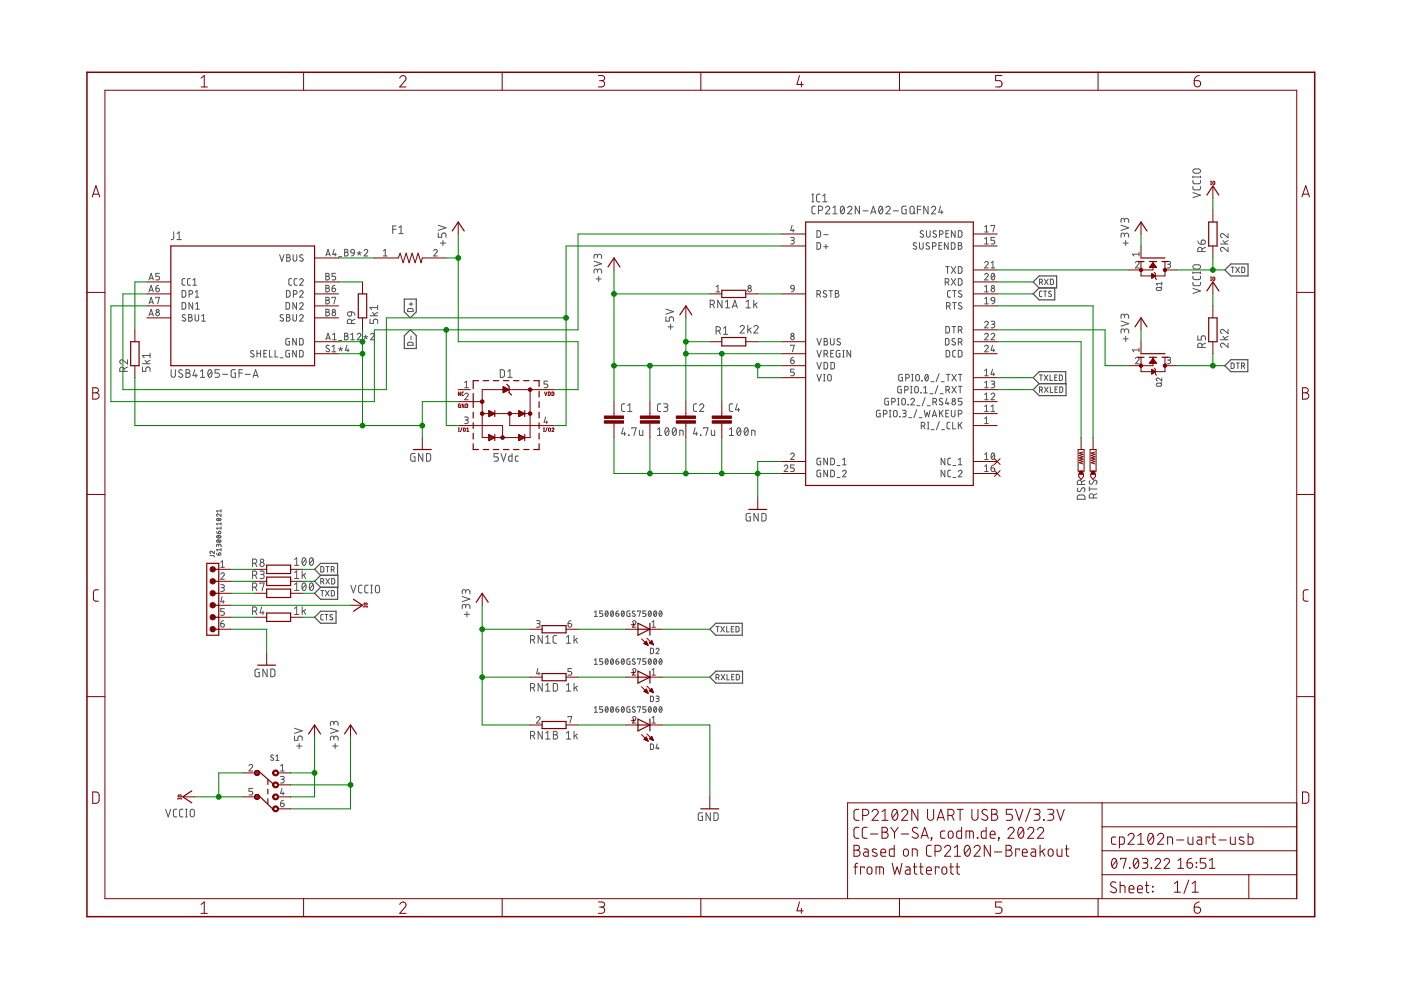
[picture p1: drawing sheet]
<svg xmlns="http://www.w3.org/2000/svg" width="297mm" height="210mm" viewBox="0 0 297 210" stroke-linecap="round" stroke-linejoin="round" font-family="sans-serif">
<g fill="none" stroke="#505050" stroke-width=".21">
<path d="M252.9 39.5v.5l.4 .3 1-.1 .2-.2v-.5M252.9 38.2v.5l.4 .3 1-.1 .2-.2v-.5M252.9 37.3v.4M252.9 37.5h1.6M253 35.9l1.1-.1a.46 .46 0 0 1 .4 .5 .46 .46 0 0 1-.4 .4l-1.1-.1-.1-.3zM254.5 37.3v.4M31.6 59.4l.4-1.4 .5 1.4M31.7 59h.7M33.8 58h-.8v.6h.5a.4 .4 0 0 1 .3 .4 .4 .4 0 0 1-.3 .4h-.5M36.8 49.2v1.4l-.2 .2h-.3M37.5 50.8h.9M37.5 49.5l.5-.3v1.6"/>
<path d="M39.2 59.1h-.4l-.2 .3v.9l.2 .2h.4M40.4 59.1h-.5l-.1 .3v.9l.1 .2h.5M40.9 59.4l.4-.3v1.4M59.3 54l.5 1.4 .4-1.4M60.8 54l.6 .1 .1 .3-.3 .2a.39 .39 0 0 1 .4 .4 .39 .39 0 0 1-.4 .4h-.4zM60.8 54.6h.4M61.8 59.1h-.4l-.2 .3 .1 .9 .1 .2h.4M62.1 54v1a.39 .39 0 0 0 .4 .4 .39 .39 0 0 0 .4-.4v-1M63 59.1h-.4l-.2 .3v.9l.2 .2h.4M63.5 59.4a.38 .38 0 0 1 .6-.3 .38 .38 0 0 1 .1 .6l-.7 .8h.8M64.2 54.1l-.5-.1-.2 .3 .6 .5a.33 .33 0 0 1 .1 .4 .33 .33 0 0 1-.4 .2l-.3-.2M69.1 58l.6 .1 .1 .2-.3 .3a.39 .39 0 0 1 .4 .4 .39 .39 0 0 1-.4 .4h-.4z"/>
<path d="M69.1 58.6h.4M69.1 54.3l.5-1.4 .4 1.4M69.2 53.9h.7M70.8 52.9l-.3 1.1h.8M71.1 53.7v.6M71.2 58h-.8v.6h.5a.4 .4 0 0 1 .3 .4 .4 .4 0 0 1-.3 .4h-.5M71.8 54.4h.7M73.1 52.9l.6 .1v.4l-.3 .1a.39 .39 0 0 1 .4 .4 .39 .39 0 0 1-.4 .4h-.3zM73.1 53.5h.3M74.5 53h.5l.1 .7h-.4l-.3-.2zM75.1 53.7l-.1 .3-.5 .3M75.7 53.6l.5 .1"/>
<path d="M76.2 53.3v.4M76.2 53.7l.2 .4M76.2 53.7l-.3 .4M76.6 53.6l-.4 .1M77.2 53.2a.38 .38 0 0 1 .5-.3 .38 .38 0 0 1 .2 .6l-.7 .8h.8M81.3 54.3h.8M81.3 53.2l.4-.3v1.4M83.3 48.6h.7M84 47.9h-.7v1.6M84.6 49.5h.9M84.6 48.3l.4-.4v1.6M91.9 53.2a.38 .38 0 0 1 .6-.3 .38 .38 0 0 1 .1 .6l-.7 .8h.8"/>
<path d="M92.9 49.4v.9h.7v-.5a.46 .46 0 0 1 .5-.4 .46 .46 0 0 1 .5 .4v.5M92.9 47.8l1.7 .5-1.7 .6M93.4 51.5h1.1M93.9 51v1.1M125.9 55.4l1.7 .5-1.7 .6M126.4 59.1h1.1M126.7 57.5a.44 .44 0 0 1 .4-.5 .44 .44 0 0 1 .5 .5v.4M126.7 57.7v-.3a.36 .36 0 0 0-.4-.4 .36 .36 0 0 0-.4 .4v.5M126.7 54.4a.44 .44 0 0 1 .4-.5 .44 .44 0 0 1 .5 .5v.4M126.7 54.6v-.3a.36 .36 0 0 0-.4-.4 .36 .36 0 0 0-.4 .4v.5M126.9 58.6v1.1M167.6 50.3l.6 .1 .2 .2-.2 .3h-.4"/>
<path d="M167.9 47.8l-.3 1.1h.8M168 50.9a.39 .39 0 0 1 .4 .4 .39 .39 0 0 1-.4 .4h-.4M168.2 48.6v.6M172.1 42.8h.4M172.1 41.2h.4M172.3 41.2v1.6M172.9 43.7l-.5 .1-.3 .3 .1 1 .2 .2h.5M173.2 51.5h.5l.2 .2 .1 .8-.3 .3-.5 .1zM173.2 48.9h.5l.2 .2 .1 .8-.3 .4h-.5zM173.5 44.6h.5a.46 .46 0 0 0 .4-.4 .46 .46 0 0 0-.4-.5h-.5v1.6M173.9 41.2l-.7 .1-.1 .3 .1 1 .2 .2h.5M174.4 42.8h.9"/>
<path d="M174.4 41.6l.5-.4v1.6M174.6 52.3h1M174.6 49.8h1M175 44.1a.45 .45 0 0 1 .7-.4 .45 .45 0 0 1 .1 .7l-.8 .9h.9M175.1 51.8v1M176.6 45.3h.9M176.6 44.1l.4-.4v1.6M178.4 43.8l.2-.1a.97 .97 0 0 1 0 1.6 1 1 0 0 1-.2-1.5zM179 44.1l-.8 .9M179.7 44.1a.45 .45 0 0 1 .6-.4 .45 .45 0 0 1 .2 .7l-.8 .9h.9M182.2 43.7v1.6l-.9-1.6v1.6M183 44.7h1"/>
<path d="M184.6 45.3l.6-1.6 .5 1.6M184.8 44.9h.8M186.5 43.8l.2-.1a.97 .97 0 0 1 0 1.6 1 1 0 0 1-.2-1.5zM187.1 44.1l-.7 .9M187.8 44.1a.45 .45 0 0 1 .7-.4 .45 .45 0 0 1 .1 .7l-.8 .9h.9M189.4 44.7h1.1M192.1 43.7h-.5l-.3 .2-.1 1.1 .3 .3h.6v-.9h-.2M193.1 43.9l.3-.2 .3 .2 .1 1a.44 .44 0 0 1-.4 .4 .44 .44 0 0 1-.5-.4zM193.7 45l.3 .3M194.3 51.6l-.5-.1-.2 .3 .1 .2 .5 .3a.38 .38 0 0 1 0 .6 .38 .38 0 0 1-.6-.2M194.5 44.4h.7M194.9 51.5v1a.39 .39 0 0 0 .4 .4 .39 .39 0 0 0 .4-.4v-1"/>
<path d="M195.2 43.7h-.7v1.6M195.8 49l-.5-.1-.2 .3 .1 .2 .5 .3a.38 .38 0 0 1-.1 .6 .38 .38 0 0 1-.5-.2M196.4 48.9v1a.39 .39 0 0 0 .4 .4 .39 .39 0 0 0 .4-.4v-1M196.8 43.7v1.6l-.9-1.6v1.6M197 51.6a.35 .35 0 0 0-.5-.1 .35 .35 0 0 0 0 .5l.4 .3a.38 .38 0 0 1 0 .6 .38 .38 0 0 1-.6-.2M197.5 44.1a.44 .44 0 0 1 .6-.3 .44 .44 0 0 1 .1 .6l-.7 .9h.9M197.7 52.2h.4a.38 .38 0 0 0 .4-.4 .38 .38 0 0 0-.4-.3h-.4v1.4M198.5 49a.35 .35 0 0 0-.5 0 .35 .35 0 0 0 0 .5l.4 .2a.38 .38 0 0 1 0 .6 .38 .38 0 0 1-.6-.2M199.1 52.1h.4M199.2 49.7h.4a.38 .38 0 0 0 .4-.4 .38 .38 0 0 0-.4-.4h-.4v1.4M199.4 43.7l-.4 1.3h.9M199.7 44.6v.7"/>
<path d="M199.7 51.5h-.6v1.4h.6M200.4 59.8h.4a.38 .38 0 0 0 .4-.3 .38 .38 0 0 0-.4-.4h-.4v1.4M200.5 56.5h.8M200.6 49.5h.4M200.9 59.8l.3 .7M200.9 56.5v1.4M201 51.5v1.4l-.8-1.4v1.4M201.2 48.9h-.6v1.4h.6M201.7 51.5h.5l.3 .2v.9l-.3 .2-.5 .1zM201.7 56.5l.9 1.4M201.7 59.1l.9 1.4M202.5 48.9v1.4l-.8-1.4v1.4"/>
<path d="M202.6 56.5l-.9 1.4M202.6 59.1l-.9 1.4M203.2 48.9h.5l.2 .2v1l-.2 .2h-.5zM203.2 51.5l.6 .1 .1 .2-.3 .3a.39 .39 0 0 1 .4 .4 .39 .39 0 0 1-.4 .4h-.4zM203.2 56.5l.5 .1 .2 .2v.9l-.2 .2h-.5zM203.2 59.1h.5l.2 .2v.9l-.2 .2-.5 .1zM203.2 52.1h.4M208.8 55.7a.38 .38 0 0 1 .5-.3 .38 .38 0 0 1 .1 .6l-.6 .8h.7M208.8 58.3a.38 .38 0 0 1 .5-.3 .38 .38 0 0 1 .1 .6l-.6 .8h.7M208.8 51.7h.7M208.8 48.1l.3-.3v1.4M208.8 50.7l.3-.4v1.4"/>
<path d="M208.8 49.2h.7M210.1 55.7l.4-.3v1.4M210.1 47.9v-.1h.8l-.4 1.4M210.1 56.8h.8M210.3 58h.2a.76 .76 0 0 1 .4 .7 .76 .76 0 0 1-.5 .6l-.3-.6zM210.8 58.3l-.6 .7M210.9 50.3h-.8v.6h.5a.4 .4 0 0 1 .3 .4 .4 .4 0 0 1-.3 .4h-.5M220.4 59.8l.6-.1v-.4l-.6-.1v1.1M220.8 59.8l.2 .5M221.4 59.2l.8 1.1M222.2 59.2l-.8 1.1M222.7 59.2h.4l.2 .2v.8l-.2 .1h-.4z"/>
<path d="M237.7 47.8l1.6 .5-1.6 .6M238.1 51.5h1.1M238.4 49.9a.46 .46 0 0 1 .5-.5 .46 .46 0 0 1 .4 .5v.4M238.4 50.1v-.3a.36 .36 0 0 0-.4-.4 .36 .36 0 0 0-.3 .4v.5M238.4 46.7a.46 .46 0 0 1 .5-.4 .46 .46 0 0 1 .4 .4v.5M238.4 47v-.3a.36 .36 0 0 0-.4-.4 .36 .36 0 0 0-.3 .4v.5M238.7 51v1.1M240.7 55.7a.38 .38 0 0 1 .6-.3 .38 .38 0 0 1 .1 .6l-.7 .8h.8M241.5 53.9h-1.4l.3 .4M241.5 53.5v.8M246.3 59.8v.7M247.4 55.4h.6l.2 .2-.2 .4h-.4"/>
<path d="M247.8 56a.39 .39 0 0 1 .4 .4 .39 .39 0 0 1-.4 .4h-.4M252.9 59.9v.5l.4 .2h1l.2-.2v-.5M252.9 58.5v.6l.4 .2 1-.1 .2-.1v-.6M252.9 40.8l1.6 .6-1.6 .5M252.9 57.7v.3M252.9 57.8h1.6M253 56.3l1.1-.2a.46 .46 0 0 1 .4 .5 .46 .46 0 0 1-.4 .4l-1.1-.1-.1-.3zM254 51.1l.1 .4 .6 .3M254.5 57.7v.3M254.8 51a.47 .47 0 0 1 .7 .1 .47 .47 0 0 1-.4 .7h-.4zM254.8 53.3v-.4a.44 .44 0 0 0-.4-.5 .44 .44 0 0 0-.4 .5v.4h1.6M255.6 52.4l-.8 .4"/>
<path d="M258.8 51.7h1.6M259.3 51l.5 .7M260.4 52.4v.9l-.9-.7a.44 .44 0 0 0-.7 .1 .44 .44 0 0 0 .3 .6M260.4 49.5v.9l-.9-.7a.44 .44 0 0 0-.7 .1 .44 .44 0 0 0 .3 .6M260.4 51l-.8 .4M261 56.6h.7M261.3 56.6v1.2M262 56.6l.8 1.2M262.8 56.6l-.8 1.2M263.3 56.6l.4 .1 .2 .2v.7l-.2 .2h-.4zM26.3 78.7v-.4a.44 .44 0 0 0-.5-.5 .44 .44 0 0 0-.4 .5v.4h1.6M27 76.3v.9l-.9-.8a.44 .44 0 0 0-.7 .1 .44 .44 0 0 0 .4 .7"/>
<path d="M27 77.8l-.7 .4M30.2 77.8v.9h.7v-.5a.45 .45 0 0 1 .5-.4 .45 .45 0 0 1 .4 .4v.5M30.2 77.1h1.6M30.7 76.4l.6 .7M31.6 61.9l.4-1.4 .5 1.4M31.6 64.4l.4-1.4 .5 1.4M31.6 67l.4-1.4 .5 1.4M31.7 61.5h.7M31.7 64.1h.7M31.7 66.6h.7M31.8 74.9v.9M31.8 76.4l-.7 .4"/>
<path d="M31.8 75.4h-1.6l.4 .4M33 61.1h.5a.39 .39 0 0 1 .3 .4 .39 .39 0 0 1-.4 .4 .39 .39 0 0 1-.4-.4zM33 63.2v-.2h.8l-.4 1.4M33.7 60.5l-.6 .2-.1 .4M36.3 78.4v1.1a.46 .46 0 0 0 .4 .5 .46 .46 0 0 0 .5-.5v-1.1M38.6 61.6h.6l.1 .2 .1 .8-.2 .4h-.6zM38.6 64.2h.6l.1 .2 .1 .8-.2 .3-.6 .1zM38.7 78.5l-.6-.1-.2 .3 .1 .3 .6 .3a.4 .4 0 0 1 0 .7 .4 .4 0 0 1-.6-.1l-.2-.1M39.3 66.8a.35 .35 0 0 0-.5-.1 .35 .35 0 0 0 0 .6l.4 .2a.35 .35 0 0 1 .1 .5 .35 .35 0 0 1-.5 0l-.2-.1M39.4 78.4h.5a.36 .36 0 0 1 .4 .3 .36 .36 0 0 1-.4 .4 .46 .46 0 0 1 .4 .5 .46 .46 0 0 1-.4 .4h-.5zM39.4 79.1h.5M40 66.7l.6 .1v.4l-.2 .1a.39 .39 0 0 1 .4 .4 .39 .39 0 0 1-.4 .4h-.4z"/>
<path d="M40 67.3h.4M40.1 62.4h.4a.38 .38 0 0 0 .4-.4 .38 .38 0 0 0-.4-.4h-.4v1.4M40.9 64.2v1.4l-.8-1.4v1.4M40.9 60.5h.8M41.3 78.4l-.4 1.3h.9M41.4 66.7v1a.38 .38 0 0 0 .3 .4 .38 .38 0 0 0 .4-.4v-1M41.4 63h.8M41.4 61.9l.4-.3v1.4M41.5 65.6h.8M41.5 64.5l.4-.3v1.4M41.6 79.3v.7M42.5 78.7l.4-.3v1.6"/>
<path d="M42.8 68.1h.7M42.8 67l.4-.3v1.4M44.3 78.5l.1-.1a.8 .8 0 0 1 .6 .5 .8 .8 0 0 1-.2 .9l-.3 .2a1.04 1.04 0 0 1-.2-1.5zM44.9 78.7l-.8 1M46.5 78.4h-.9v.7h.6a.46 .46 0 0 1 .3 .5 .46 .46 0 0 1-.3 .4h-.6M47.2 79.4h1.1M49.9 78.4h-.7l-.2 .2 .1 1.3 .8 .1v-.9h-.3M50.7 79.1h.7M51.4 78.4h-.7v1.6M52 79.4h1.1M53.8 79.6h.8M53.8 74.4a.35 .35 0 0 0-.5 0 .35 .35 0 0 0 0 .5l.4 .2a.32 .32 0 0 1 .1 .5 .32 .32 0 0 1-.4 .1l-.3-.2"/>
<path d="M54.5 74.9h.7M54.5 74.3v1.4M55.2 74.3v1.4M55.9 74.9h.5M56.6 74.3h-.7v1.4h.7M57.1 74.3v1.4h.6M58.3 74.3v1.4h.6M59.4 75.9h.6M60 66.8l-.4-.1-.2 .3 .6 .5a.35 .35 0 0 1 0 .5 .35 .35 0 0 1-.5 0l-.1-.1M60.6 64.2h.6l.2 .2v.9l-.2 .2-.6 .1zM60.7 61.6h.6l.2 .2v.8l-.2 .4h-.6zM60.7 66.7l.7 .1v.3l-.3 .2a.39 .39 0 0 1 .4 .4 .39 .39 0 0 1-.4 .4h-.4z"/>
<path d="M60.7 67.3h.4M61.4 71.8h-.5l-.3 .2v.9l.2 .2 .6 .1v-.8h-.3M61.4 74.3h-.5l-.3 .2v.9l.2 .3h.6v-.8h-.3M62.1 66.7v1a.38 .38 0 0 0 .4 .4 .38 .38 0 0 0 .4-.4v-1M62.2 62.4h.4a.38 .38 0 0 0 .4-.4 .38 .38 0 0 0-.4-.4h-.4v1.4M62.8 71.8v1.4l-.7-1.4v1.4M62.8 74.3v1.4l-.7-1.4v1.4M62.9 64.2v1.4l-.8-1.4v1.4M63.5 61.9a.38 .38 0 0 1 .6-.3 .38 .38 0 0 1 .1 .6l-.7 .8h.8M63.5 64.5a.38 .38 0 0 1 .6-.3 .38 .38 0 0 1 .1 .6l-.7 .8h.8M63.5 67a.38 .38 0 0 1 .6-.3 .38 .38 0 0 1 .1 .6l-.7 .8h.8M63.5 71.8h.6l.2 .2v.9l-.2 .2-.6 .1z"/>
<path d="M63.5 74.3h.6l.2 .2v1l-.2 .2h-.6zM69.1 60.5l.6 .1 .1 .3-.3 .2a.39 .39 0 0 1 .4 .4 .39 .39 0 0 1-.4 .4h-.4zM69.1 63l.6 .1 .1 .3-.3 .2a.39 .39 0 0 1 .4 .4 .39 .39 0 0 1-.4 .4h-.4zM69.1 65.6l.6 .1 .1 .3-.3 .2a.39 .39 0 0 1 .4 .4 .39 .39 0 0 1-.4 .4h-.4zM69.1 61.1h.4M69.1 63.6h.4M69.1 66.2h.4M69.1 72.1l.5-1.4 .4 1.4M69.2 71.7h.7M69.8 73.3l-.5-.1-.2 .3 .1 .2 .5 .3a.35 .35 0 0 1 .1 .5 .35 .35 0 0 1-.6 0l-.1-.1M70.4 61.1h.5a.39 .39 0 0 1 .3 .4 .39 .39 0 0 1-.4 .4 .39 .39 0 0 1-.4-.4zM70.4 63.2v-.2h.8l-.4 1.4"/>
<path d="M70.4 74.6h.8M70.4 73.5l.4-.3v1.4M70.5 72.1h.8M70.5 71l.4-.3v1.4M71 60.5l-.5 .2-.1 .4M71.8 73.9l.4 .1M71.8 72.2h.7M72.2 73.6v.4M72.2 74l.3 .4M72.2 74l-.3 .4M72.6 73.9l-.4 .1M73.1 70.7l.6 .1v.4l-.3 .1a.39 .39 0 0 1 .4 .4 .39 .39 0 0 1-.4 .4h-.3z"/>
<path d="M73.1 71.3h.3M73.6 73.2l-.4 1.1h.8M73.8 66.3l.7-.2v.6a.45 .45 0 0 1-.6 .3 .45 .45 0 0 1-.1-.7zM73.8 74v.6M74.4 72.1h.7M74.4 71l.4-.3v1.4M74.5 68.6v-.5a.46 .46 0 0 0-.4-.4 .46 .46 0 0 0-.5 .4v.5h1.7M74.5 66.1l.5 .2 .3 .5M75.3 67.7l-.8 .3M75.7 71a.38 .38 0 0 1 .6-.3 .38 .38 0 0 1 .1 .6l-.7 .8h.8M77.1 71.4l.4 .1M77.5 71v.5"/>
<path d="M77.5 71.5l.3 .4M77.5 71.5l-.2 .4M78 71.4l-.5 .1M78.4 67.7v.9h.8v-.6a.46 .46 0 0 1 .4-.3 .46 .46 0 0 1 .5 .3v.6M78.4 67h1.7M78.6 71a.38 .38 0 0 1 .5-.3 .38 .38 0 0 1 .1 .6l-.6 .8h.7M79 66.2l.5 .8M80.1 64.7v1M80.1 66.2l-.8 .5M80.1 65.2h-1.7l.4 .5M86.5 65.5l.9-.1 .2 .2v.5h-1.2zM86.5 72.7l.9-.1 .2 .2v.4h-1.2z"/>
<path d="M86.7 64.5h.8M87.1 64.1v.8M87.1 71.2v.8M106.1 78.4h.6l.2 .3v1l-.2 .3h-.6zM107.7 78.7l.4-.3v1.6M141.2 67.2v.9h.7v-.6a.45 .45 0 0 1 .4-.3 .45 .45 0 0 1 .5 .3v.6M141.2 65.5l1.6 .6-1.6 .5M141.6 69.3h1.1M142.2 68.8v1M150.6 64.6h.4a.46 .46 0 0 0 .5-.5 .46 .46 0 0 0-.5-.5h-.4v1.7M151.1 64.6l.4 .7M151.8 70.2h.5a.46 .46 0 0 0 .4-.5 .46 .46 0 0 0-.4-.4h-.5v1.6"/>
<path d="M151.8 61.9h.8M151.8 60.8l.4-.3v1.4M152.4 70.2l.3 .7M153.1 63.6v1.7l-.9-1.7v1.7M153.4 69.6l.4-.3v1.6M153.4 70.9h.9M153.8 65.3h.9M153.8 64l.4-.4v1.7M155.3 65.3l.5-1.7 .5 1.7M155.4 64.9h.8M156.9 69.3a.45 .45 0 0 1 .6-.3 .45 .45 0 0 1 .2 .7l-.8 .9h.9M158.2 64l.4-.4v1.7"/>
<path d="M158.2 65.3h.9M158.5 69v1.6M158.9 69.8l.4 .8M159.3 69.5l-.8 .6M159.8 63.6v1.7M159.8 69.3a.45 .45 0 0 1 .7-.3 .45 .45 0 0 1 .1 .7l-.8 .9h.9M160.1 64.5l.4 .8M160.5 64.2l-.7 .5M167.6 76.3h.5a.39 .39 0 0 1 .3 .5 .39 .39 0 0 1-.4 .3 .39 .39 0 0 1-.4-.4zM167.6 73.3v-.1h.8l-.4 1.4M167.7 60.6h.6l.1 .7-.7-.1zM168.3 75.7l-.4 .1-.3 .5"/>
<path d="M168.4 78.3h-.8v.6h.5a.4 .4 0 0 1 .3 .4 .4 .4 0 0 1-.3 .4h-.5M168.4 61.3l-.1 .3-.5 .3M173.2 62.4h.4a.38 .38 0 0 0 .4-.4 .38 .38 0 0 0-.4-.4h-.4v1.4M173.2 79.4l.5 1.4 .4-1.4M173.2 76.8l.5 1.4 .4-1.4M173.2 74.3l.5 1.4 .4-1.4M173.2 71.8l.5 1.4 .4-1.4M173.7 62.4l.3 .6M174.6 79.4h.3M174.7 76.8l.5 .1 .3 .2v.9l-.3 .2h-.5zM174.7 75.1h.4a.39 .39 0 0 0 .4-.4 .39 .39 0 0 0-.4-.4h-.4v1.4M174.7 71.8l.6 .1 .1 .2-.3 .3a.38 .38 0 0 1 .4 .4 .38 .38 0 0 1-.4 .4h-.4z"/>
<path d="M174.7 72.4h.4M174.8 79.4v1.4M175.2 75.1l.3 .6M175.2 61.7a.35 .35 0 0 0-.5 0 .35 .35 0 0 0 0 .5l.5 .2a.39 .39 0 0 1-.1 .6 .39 .39 0 0 1-.6-.2M175.6 79.5l.3-.1 .2 .1 .2 .9a.39 .39 0 0 1-.4 .4 .39 .39 0 0 1-.4-.4zM175.7 61.6h.8M176.1 71.8v1a.39 .39 0 0 0 .4 .4 .39 .39 0 0 0 .3-.4v-1M176.1 74.9h.5M176.1 61.6v1.4M176.2 76.8l.5 .1 .2 .2v.9l-.2 .2h-.5zM176.7 74.3h-.6v1.4h.6M177.1 61.6l.6 .1v.4l-.2 .1a.39 .39 0 0 1 .4 .4 .39 .39 0 0 1-.4 .4h-.4z"/>
<path d="M177.1 62.2h.4M178.1 74.3h-.5l-.3 .2v.9l.2 .3h.6v-.8h-.3M178.1 71.9l-.3-.1-.3 .3v.2l.6 .3a.35 .35 0 0 1 0 .5 .35 .35 0 0 1-.5 0l-.2-.1M178.7 74.3h.3M178.7 75.7h.3M178.8 74.3v1.4M180.4 74.3v1.4l-.8-1.4v1.4M191.3 79.4h-.4l-.3 .2-.1 .9 .2 .3h.6v-.8h-.2M193.3 79.4h.3M193.4 79.4v1.4M194.3 79.5l.2-.1 .3 .1 .1 .9a.38 .38 0 0 1-.4 .4 .38 .38 0 0 1-.3-.4zM196.3 79.5v-.1a.69 .69 0 0 1 .6 .7 .69 .69 0 0 1-.6 .7l-.2-.7z"/>
<path d="M196.8 79.7l-.6 .8M199.1 79.2l-.6 1.7M200.4 71.8h.6l.2 .2v.9l-.2 .2-.6 .1zM200.5 69.2l.6 .1 .2 .2v.7l-.2 .4h-.6zM200.6 74.3h.5l.2 .2v1l-.2 .2h-.5zM200.6 79.4h.8M200.7 64.9h.4a.38 .38 0 0 0 .4-.4 .38 .38 0 0 0-.4-.3h-.4v1.4M201 79.4v1.4M201.1 64.9l.4 .7M201.5 61.6h-.4l-.2 .3v.9l.6 .2M201.8 79.4l1 1.4M201.8 69.2h.8"/>
<path d="M202 61.6h.7M202 64.2h.7M202.2 69.2v1.4M202.4 61.6v1.4M202.4 64.2v1.4M202.5 71.9l-.3-.1-.4 .3 .2 .2 .4 .3a.35 .35 0 0 1 .1 .5 .35 .35 0 0 1-.5 0l-.2-.1M202.6 74.3h-.4l-.2 .3v.9l.2 .2h.4M202.8 79.4l-1 1.4M203.2 74.3h.5l.2 .2v1l-.2 .2h-.5zM203.2 70h.4a.38 .38 0 0 0 .4-.4 .38 .38 0 0 0-.4-.4h-.4v1.4M203.2 72.5h.4a.39 .39 0 0 0 .4-.4 .39 .39 0 0 0-.4-.3h-.4v1.4M203.2 79.4h.8"/>
<path d="M203.6 79.4v1.4M203.6 70l.4 .6M203.6 72.5l.4 .7M203.9 61.7l-.5-.1-.2 .3 .6 .5a.39 .39 0 0 1-.1 .6 .39 .39 0 0 1-.5-.2M203.9 64.3l-.5-.1-.2 .3 .6 .5a.35 .35 0 0 1 .1 .5 .35 .35 0 0 1-.6-.1l-.1-.1M208.8 73.5a.38 .38 0 0 1 .5-.3 .38 .38 0 0 1 .1 .6l-.6 .8h.7M208.8 68.4a.38 .38 0 0 1 .5-.3 .38 .38 0 0 1 .1 .6l-.6 .8h.7M208.8 71a.38 .38 0 0 1 .5-.3 .38 .38 0 0 1 .1 .6l-.6 .8h.7M208.8 79.7h.7M208.8 60.8l.3-.3v1.4M208.8 63.3l.3-.3v1.4M208.8 78.6l.3-.3v1.4"/>
<path d="M208.8 61.9h.7M208.8 64.4h.7M210.1 68.1h.6l.2 .2-.2 .4h-.4M210.1 71a.39 .39 0 0 1 .6-.3 .39 .39 0 0 1 .1 .6l-.7 .8h.8M210.2 63.1h.6l.1 .7-.7-.1-.1-.3zM210.4 78.3l-.3 1.1h.8M210.4 73.2l-.3 1.1h.8M210.5 68.7a.39 .39 0 0 1 .4 .4 .39 .39 0 0 1-.4 .4h-.4M210.7 74v.6M210.7 79v.7M210.9 63.8l-.1 .4-.5 .2M220.4 79.5h.6"/>
<path d="M220.7 79.5v1.2M220.9 61.7l-.4 .1-.1 .2 .1 .8 .4 .1M221.3 61.7h.6M221.4 79.5l.8 1.2M221.6 61.7v1.2M222.2 79.5l-.8 1.2M222.6 79.5v1.2h.6M222.9 61.8a.28 .28 0 0 0-.5 0 .28 .28 0 0 0 .1 .4l.3 .2a.3 .3 0 0 1 0 .4 .3 .3 0 0 1-.4 0l-.1-.1M224.1 79.5h-.5v1.2h.5M224.6 79.5h.5l.1 .2v.8l-.1 .1-.5 .1zM237.7 68.1l1.6 .5-1.6 .6M238.1 71.8h1.1"/>
<path d="M238.4 70.2a.46 .46 0 0 1 .5-.5 .46 .46 0 0 1 .4 .5v.4M238.4 70.4v-.3a.36 .36 0 0 0-.4-.4 .36 .36 0 0 0-.3 .4v.5M238.4 67.1a.46 .46 0 0 1 .5-.5 .46 .46 0 0 1 .4 .5v.4M238.4 67.3v-.3a.36 .36 0 0 0-.4-.4 .36 .36 0 0 0-.3 .4v.5M238.7 71.3v1.1M240.7 76a.38 .38 0 0 1 .6-.2 .38 .38 0 0 1 .1 .5l-.7 .8h.8M241.5 73.8v.8M241.5 74.2h-1.4l.3 .4M245.2 61h.9l.2 .3-.2 .3h-.8l-.1-.3zM246.3 60.8l-.3 .3M246.3 60.1h-1.1l.2 .4M247.4 75.7l.6 .1 .2 .2-.2 .3h-.4"/>
<path d="M247.8 76.3a.39 .39 0 0 1 .4 .4 .39 .39 0 0 1-.4 .4h-.4M252.9 61.2l1.6 .5-1.6 .5M254 71.2v.9h.7v-.5a.46 .46 0 0 1 .4-.4 .46 .46 0 0 1 .5 .4v.5M254.8 73.7v-.5a.44 .44 0 0 0-.4-.5 .44 .44 0 0 0-.4 .5v.5h1.6M255.6 72.7l-.8 .4M258.8 72h1.6M259.3 71.3l.5 .7M260.4 72.7v1l-.9-.8a.44 .44 0 0 0-.7 .1 .44 .44 0 0 0 .3 .7M260.4 69.8v.9l-.9-.7a.44 .44 0 0 0-.7 .1 .44 .44 0 0 0 .3 .6M260.4 71.3l-.8 .4M261 77h.5l.1 .2v.7l-.1 .2h-.5zM262.1 77h.7"/>
<path d="M262.4 77v1.1M263.2 77.6l.6-.1 .1-.3-.2-.2h-.5v1.1M263.6 77.6l.3 .5M42.5 80h.9M53.7 80l.5-1.6 .5 1.6M88 96.2h-.7l-.2 .2 .1 1.3 .8 .1v-.9h-.3M89.6 96.2v1.6l-.8-1.6v1.6M90.4 96.2h.6l.3 .2v1.1l-.3 .2-.6 .1zM98.5 88.4l.6 .1 .2 .2-.2 .3h-.4M98.5 83.7a.38 .38 0 0 1 .6-.3 .38 .38 0 0 1 .1 .6l-.7 .8h.8M98.5 82.2h.8M98.5 81.1l.4-.3v1.4"/>
<path d="M98.9 89a.38 .38 0 0 1 .4 .4 .38 .38 0 0 1-.4 .4h-.4M105.6 96.2h-.8v.7h.5a.46 .46 0 0 1 .4 .4 .46 .46 0 0 1-.4 .5h-.5M106.2 96.2l.6 1.6 .5-1.6M107.7 80h.9M108.6 96.2v1.6h-.6l-.2-.3 .1-.6 .1-.2h.6M109.9 96.7h-.5l-.1 .3v.7l.6 .1M115.7 88.4l-.3 1.1h.7M115.9 89.2v.6M116.1 80.8h-.7v.6h.4a.4 .4 0 0 1 .3 .4 .4 .4 0 0 1-.3 .4h-.4M132.1 90.7l-.3 1.3h.9M132.4 91.6v.7M132.5 85.6h-.5l-.2 .4v1l.2 .2h.5"/>
<path d="M133.1 87.2h.9M133.1 86l.4-.4v1.6M133.3 92.2l.1 .1zM134 90.9v-.2h.9l-.5 1.6M135.6 91.2v1l.2 .1h.5v-1.1M139.4 92.3h.9M139.4 91.1l.4-.4v1.6M140.1 85.6h-.5l-.2 .4v1l.2 .2h.5M140.7 85.6h.5a.36 .36 0 0 1 .4 .4 .36 .36 0 0 1-.4 .3h-.3M141.2 90.8l.2-.1a.97 .97 0 0 1 0 1.6 1.03 1.03 0 0 1-.2-1.5zM141.2 86.3a.46 .46 0 0 1 .4 .5 .46 .46 0 0 1-.4 .4h-.5M141.8 91.1l-.7 .9"/>
<path d="M142.7 90.8l.3-.1a.97 .97 0 0 1 0 1.6 1.03 1.03 0 0 1-.3-1.5zM143.3 91.1l-.7 .9M144.1 92.3v-1.1l.7 .2v.9M147.4 90.7l-.4 1.3h.9M147.6 91.6v.7M147.7 85.6h-.5l-.2 .4v1l.2 .2h.5M148.3 86a.45 .45 0 0 1 .6-.4 .45 .45 0 0 1 .2 .7l-.8 .9h.9M148.5 92.2l.1 .1zM149.2 90.9v-.2h.9l-.5 1.6M150.8 91.2v1l.3 .1h.4v-1.1M154.6 92.3h.9M154.6 91.1l.5-.4v1.6"/>
<path d="M155.4 85.6h-.5l-.3 .4 .1 1.1 .7 .1M156.3 85.6l-.4 1.3h.9M156.4 90.8l.3-.1a.97 .97 0 0 1 0 1.6 1.03 1.03 0 0 1-.3-1.5zM156.6 86.5v.7M157 91.1l-.7 .9M158 90.8l.1-.1a.8 .8 0 0 1 .6 .6 .8 .8 0 0 1-.2 .8l-.3 .2a1.06 1.06 0 0 1-.2-1.5zM158.6 91.1l-.8 .9M159.4 92.3v-1.1l.6 .2 .1 .9M166.3 98.9a.38 .38 0 0 1 .5-.3 .38 .38 0 0 1 .1 .6l-.6 .8h.7M167.6 96.4a.38 .38 0 0 1 .6-.3 .38 .38 0 0 1 .1 .6l-.7 .7h.8M168.4 98.6h-.8v.6h.5a.39 .39 0 0 1 .3 .4 .39 .39 0 0 1-.3 .4h-.5M174 97.2h-.6l-.2 .1v.9l.2 .3 .6 .1v-.8h-.2"/>
<path d="M174 99.7h-.6l-.2 .2v.9l.2 .3h.6v-.8h-.2M174.6 80.8h.3M175.5 97.2v1.4l-.8-1.4v1.4M175.5 99.7v1.4l-.8-1.4v1.4M176.1 97.2h.6l.2 .2v.8l-.2 .3-.6 .1zM176.1 99.7h.6l.2 .2v.8l-.2 .4h-.6zM177.5 98.7h.6M178.6 98.6h.8M178.6 97.5l.4-.3v1.4M186.6 87h-.6l-.1 .2-.1 .9 .2 .3h.6v-.8h-.2M187.3 87.8h.4a.39 .39 0 0 0 .4-.4 .39 .39 0 0 0-.4-.4h-.4v1.4M188.4 84.5h-.6l-.2 .1v1l.2 .2 .6 .1v-.8h-.3"/>
<path d="M188.6 88.4h.3M188.6 87h.3M188.7 87v1.4M189.1 85.2h.4a.39 .39 0 0 0 .3-.4 .39 .39 0 0 0-.3-.3h-.4v1.4M189.5 87.1l.3-.1 .3 .1 .1 .9a.38 .38 0 0 1-.4 .4 .38 .38 0 0 1-.4-.4zM190.3 85.9h.3M190.3 84.5h.3M190.5 84.5v1.4M190.7 88.4h.1M191.1 81.9h-.6l-.1 .2-.1 .9 .2 .3h.6v-.8h-.2M191.3 84.6l.3-.1 .3 .1 .1 .9a.38 .38 0 0 1-.4 .4 .38 .38 0 0 1-.4-.4zM191.3 87h.7l.1 .2-.1 .4h-.5"/>
<path d="M191.7 87.6a.38 .38 0 0 1 .4 .4 .38 .38 0 0 1-.4 .4h-.4M191.8 82.7h.4a.39 .39 0 0 0 .4-.4 .39 .39 0 0 0-.4-.4h-.4v1.4M192 80.2h.4a.39 .39 0 0 0 .4-.4 .39 .39 0 0 0-.4-.4h-.4v1.4M192.5 85.9h.1M192.7 88.6h.6M193.1 83.3h.3M193.1 81.9h.3M193.1 84.8a.38 .38 0 0 1 .5-.3 .38 .38 0 0 1 .2 .6l-.7 .8h.8M193.2 81.9v1.4M193.3 80.8h.3M194 82l.3-.1 .3 .1 .1 .9a.39 .39 0 0 1-.4 .4 .39 .39 0 0 1-.4-.4zM194.4 86.8l-.6 1.8"/>
<path d="M194.4 86h.6M194.9 88.6h.6M195.3 83.2h.1M195.3 90.3h.4a.39 .39 0 0 0 .4-.4 .39 .39 0 0 0-.4-.4h-.4v1.4M195.5 80.8h.1M195.8 90.3l.3 .6M195.8 83.3h.8M195.8 82.2l.4-.3v1.4M196 87l.3 1.4 .3-.9 .3 .9 .3-1.4M196.1 84.3l-.6 1.7M196.6 86h.6M196.6 89.5h.4"/>
<path d="M196.6 90.9h.4M196.8 89.5v1.4M197.1 83.5h.7M197.4 80.9h.6M197.4 91.1h.7M197.7 88.4l.4-1.4 .5 1.4M197.8 88.1h.7M197.8 85.2h.4a.39 .39 0 0 0 .4-.4 .39 .39 0 0 0-.4-.3h-.4v1.4M198.3 85.2l.3 .7M198.9 81.8l-.7 1.7M199.2 89.4l-.7 1.7M199.2 87v1.4"/>
<path d="M199.3 83.5h.7M199.5 87.5l.4 .9M199.6 80.9h.6M199.6 91.1h.7M199.8 84.6l-.5-.1-.1 .3 .5 .5a.35 .35 0 0 1 .1 .5 .35 .35 0 0 1-.5 0l-.2-.1M199.9 87l-.7 .9M200.3 97.2v1.4l-.8-1.4v1.4M200.3 99.7v1.4l-.8-1.4v1.4M200.5 87.6h.5M200.6 82.7h.3a.39 .39 0 0 0 .4-.4 .39 .39 0 0 0-.4-.4h-.3v1.4M200.8 84.5l-.4 1.1h.8M201 85.2v.7"/>
<path d="M201 82.7l.3 .6M201.1 87h-.6v1.4h.6M201.4 89.5l-.4 .1-.2 .3v.8l.2 .2h.4M201.6 97.2h-.5l-.1 .3v.9l.1 .1 .5 .1M201.6 99.7h-.5l-.1 .3v.9l.1 .2h.5M201.7 87v1a.39 .39 0 0 0 .4 .4 .39 .39 0 0 0 .4-.4v-1M201.8 81.9l1 1.4M202 89.5v1.4h.6M202 98.7h.6M202.8 81.9l-1 1.4M203.2 87.8h.4a.39 .39 0 0 0 .4-.4 .39 .39 0 0 0-.4-.4h-.4v1.4M203.2 89.5v1.4"/>
<path d="M203.2 98.6h.8M203.2 97.5l.4-.3v1.4M203.2 81.9h.8M203.5 90.1l.5 .8M203.6 81.9v1.4M204 84.5h-.8v.6h.4a.39 .39 0 0 1 .4 .4 .39 .39 0 0 1-.4 .4h-.4M204 89.5l-.8 .9M208.8 88.7l.3-.3v1.4M208.8 81.1l.3-.3v1.4M208.8 83.7l.3-.3v1.4M208.8 86.2l.3-.3v1.4M208.8 96.4l.3-.4v1.4"/>
<path d="M208.8 98.9l.3-.3v1.4M208.8 89.8h.7M208.8 97.4h.7M208.8 87.3h.7M208.8 84.8h.7M208.8 100h.7M208.8 82.2h.7M210.1 83.7a.39 .39 0 0 1 .6-.3 .39 .39 0 0 1 .1 .6l-.7 .8h.8M210.1 99.2h.5a.39 .39 0 0 1 .3 .4 .39 .39 0 0 1-.4 .4 .39 .39 0 0 1-.4-.4zM210.1 80.8h.6l.2 .2-.2 .4h-.4M210.1 87.3h.8M210.1 86.2l.4-.3v1.4"/>
<path d="M210.3 96.1l.2-.1a.83 .83 0 0 1 0 1.4 .85 .85 0 0 1-.2-1.3zM210.5 81.4a.39 .39 0 0 1 .4 .4 .39 .39 0 0 1-.4 .4h-.4M210.8 98.6l-.6 .2-.1 .4M210.8 96.4l-.6 .7M220.4 82.7l.6-.1v-.3l-.1-.2-.5-.1v1.2M220.8 82.7l.2 .5M221.4 82l.8 1.2M222.2 82l-.8 1.2M222.7 82v1.2h.5M223.6 80h.4M223.7 82.5h.4M224.2 82h-.5v1.2h.5"/>
<path d="M224.7 82l.4 .1 .2 .1v.7l-.2 .3h-.4zM245.2 81.4l.8-.2 .2 .2 .1 .2-.2 .3h-.8l-.1-.3zM246.3 80.1v.7l-.6-.6a.32 .32 0 0 0-.5 .1 .32 .32 0 0 0 .2 .5M246.3 81.1l-.3 .3M44.5 117.8h.7l.2 .3M45.4 116.9v.5l-.5-.5a.26 .26 0 0 0-.4 .1 .26 .26 0 0 0 .2 .4M45.9 117.3l.1 .3 .3 .1M45.9 112.7l.1 .3 .3 .2M46 114.6a.49 .49 0 0 1 .5-.2 .49 .49 0 0 1 .3 .4 .49 .49 0 0 1-.5 .2 .49 .49 0 0 1-.3-.4zM46 113.7a.49 .49 0 0 1 .5-.2 .49 .49 0 0 1 .3 .4 .49 .49 0 0 1-.5 .2 .49 .49 0 0 1-.3-.4zM46 110a.49 .49 0 0 1 .5-.1 .49 .49 0 0 1 .3 .4 .49 .49 0 0 1-.5 .1 .49 .49 0 0 1-.3-.4zM46.1 114.5l.6 .4"/>
<path d="M46.1 113.6l.6 .4M46.1 109.9l.6 .5M46.3 115.6l.2-.2h.3l.1 .5M46.3 115.8v-.3l-.2-.1-.2 .1v.4M46.4 112.7a.27 .27 0 0 1 .4 .1 .27 .27 0 0 1-.2 .4h-.3zM46.4 117.2a.27 .27 0 0 1 .4 .2 .27 .27 0 0 1-.2 .3h-.3zM46.8 119.2l.4-.3v1.4M46.9 109v.5l-.6-.4a.26 .26 0 0 0-.4 0 .26 .26 0 0 0 .2 .4M46.9 116.5h-1l.2 .3M46.9 108.1v.5M46.9 110.8v.5M46.9 111.7v.5"/>
<path d="M46.9 116.3v.5M46.9 112h-1l.2 .2M46.9 111.1h-1l.2 .2M46.9 108.3h-1l.2 .3M53.6 119.4h.4a.44 .44 0 0 0 .5-.4 .44 .44 0 0 0-.5-.5h-.4v1.6M54.1 119.4l.4 .7M62.4 118.6l.5-.3v1.6M62.4 119.9h1M64.2 118.4l.3-.1a.93 .93 0 0 1 0 1.6 1.02 1.02 0 0 1-.3-1.5zM64.8 118.6l-.7 .9M65.8 118.4l.2-.1a.93 .93 0 0 1 0 1.6 1.02 1.02 0 0 1-.2-1.5zM66.4 118.6l-.7 .9"/>
<path d="M159.1 108.9h-.7l-.2 .2v1l.2 .3 .7 .1v-.9h-.3M160.8 108.9v1.6l-.9-1.6v1.6M161.5 108.9h.6l.3 .2v.9l-.3 .4-.6 .1zM177.5 101.2h.6M178.6 100a.38 .38 0 0 1 .6-.3 .38 .38 0 0 1 .1 .6l-.7 .8h.8M202 101.2h.6M203.2 100a.39 .39 0 0 1 .5-.3 .39 .39 0 0 1 .2 .6l-.7 .8h.8M228.5 105.1l.4-.2 .8 .1 .3 .2v.7h-1.6zM228.5 103.5a.41 .41 0 0 0 0 .6 .41 .41 0 0 0 .6 0l.3-.5a.41 .41 0 0 1 .6-.1 .41 .41 0 0 1-.1 .6l-.1 .2M229.3 102.7v-.4a.46 .46 0 0 0-.4-.5 .46 .46 0 0 0-.5 .5v.4h1.6M230 101.8l-.7 .4M230.9 103.2v.9"/>
<path d="M230.9 103.7h1.7M231.1 101.9a.41 .41 0 0 0-.1 .6 .41 .41 0 0 0 .5 .1l.4-.6a.37 .37 0 0 1 .5-.1 .37 .37 0 0 1 .1 .5l-.2 .3M231.8 105.6v-.5a.44 .44 0 0 0-.4-.4 .44 .44 0 0 0-.5 .4v.5h1.7M232.6 104.7l-.8 .3M46.8 121.8a.38 .38 0 0 1 .5-.4 .38 .38 0 0 1 .2 .6l-.7 .8h.8M46.8 124h.5l.3 .2-.2 .4h-.5M46.8 132.2h.5a.39 .39 0 0 1 .3 .4 .39 .39 0 0 1-.4 .4 .39 .39 0 0 1-.4-.4zM46.8 120.3h.8M47.1 126.5l-.3 1.1h.8M47.2 124.6a.39 .39 0 0 1 .4 .4 .39 .39 0 0 1-.4 .4h-.4M47.3 127.3v.6M47.4 131.6l-.5 .2-.1 .4"/>
<path d="M47.6 129.1h-.8v.6h.5a.4 .4 0 0 1 .3 .4 .4 .4 0 0 1-.3 .4h-.5M53.6 122h.4a.44 .44 0 0 0 .5-.5 .44 .44 0 0 0-.5-.4h-.4v1.6M53.6 124.5h.4a.44 .44 0 0 0 .5-.4 .44 .44 0 0 0-.5-.5h-.4v1.6M53.6 129.6h.4a.44 .44 0 0 0 .5-.5 .44 .44 0 0 0-.5-.4h-.4v1.6M54.1 122l.4 .7M54.1 124.5l.4 .7M54.1 129.6l.4 .7M55.1 121.1h.5a.36 .36 0 0 1 .4 .3 .36 .36 0 0 1-.4 .4h-.3M55.1 123.8v-.2h.9l-.4 1.6M55.5 128.7l-.4 1.2h.9M55.6 121.8a.44 .44 0 0 1 .4 .4 .44 .44 0 0 1-.4 .5h-.5M55.8 129.6v.7"/>
<path d="M62.4 130.3h1M62.4 121.4l.5-.4v1.7M62.4 124l.5-.4v1.6M62.4 129l.5-.3v1.6M62.4 122.7h1M62.4 125.2h1M64.1 121v1.7M64.1 128.7v1.6M64.2 123.7l.3-.1a.95 .95 0 0 1 0 1.6 1.02 1.02 0 0 1-.3-1.5zM64.4 121.9l.4 .8M64.4 129.5l.4 .8M64.8 121.6l-.7 .5"/>
<path d="M64.8 129.2l-.7 .6M64.8 124l-.7 .8M65.8 123.7l.2-.1a.95 .95 0 0 1 0 1.6 1.02 1.02 0 0 1-.2-1.5zM66.4 124l-.7 .8M68 123.3l.6-.1v-.4l-.6-.1v1.1M68 120.1h.5l.1 .2 .1 .7-.2 .3h-.5zM68 125.2h.7M68.3 125.2v1.2M68.4 123.3l.3 .5M68.5 130.3h-.4l-.1 .2v.8l.5 .1M68.9 130.3h.6M69 125.2l.8 1.2"/>
<path d="M69.1 122.7l.7 1.1M69.1 120.1h.7M69.2 130.3v1.1M69.4 120.1v1.2M69.8 125.2l-.8 1.2M69.8 122.7l-.7 1.1M70.2 120.8l.6-.2v-.4l-.6-.1v1.2M70.3 125.2h.4l.2 .2v.8l-.2 .1-.4 .1zM70.3 122.7h.5l.2 .2v.7l-.2 .2h-.5zM70.5 130.4l-.4-.1-.1 .2 .4 .5a.32 .32 0 0 1 0 .5 .32 .32 0 0 1-.5-.2M70.6 120.8l.3 .5M74.4 124.1l.5 1.6 .6-1.6"/>
<path d="M76.8 124.1l-.7 .1-.1 .3 .1 1 .2 .2h.5M78.1 124.1h-.5l-.3 .4 .1 1 .2 .2h.5M78.6 125.7h.4M78.6 124.1h.4M78.8 124.1v1.6M79.7 124.2l.3-.1 .3 .1 .2 1.1a.44 .44 0 0 1-.5 .4 .44 .44 0 0 1-.4-.4zM98 126.5l1.6 .5-1.6 .6M98.4 130.3h1.1M98.7 128.6a.46 .46 0 0 1 .5-.5 .46 .46 0 0 1 .4 .5v.4M98.7 128.9v-.4a.36 .36 0 0 0-.3-.4 .36 .36 0 0 0-.4 .4v.5M98.7 125.5a.46 .46 0 0 1 .5-.5 .46 .46 0 0 1 .4 .5v.4M98.7 125.7v-.3a.36 .36 0 0 0-.3-.4 .36 .36 0 0 0-.4 .4v.5"/>
<path d="M99 129.7v1.1M112.5 135.7h.4a.46 .46 0 0 0 .5-.5 .46 .46 0 0 0-.5-.5h-.4v1.7M113 135.7l.4 .7M113.7 131.6h.6l.2 .2-.2 .4h-.4M114.1 132.2a.39 .39 0 0 1 .4 .4 .39 .39 0 0 1-.4 .4h-.4M115 134.7v1.7l-.9-1.7v1.7M115.7 136.4h.9M115.7 135.1l.4-.4v1.7M118 134.7l-.5 .1-.2 .3v1.1l.2 .2h.5M120.1 135.1l.4-.4v1.7M120.1 136.4h.9M120.4 132.2h.5a.39 .39 0 0 1 .3 .4 .39 .39 0 0 1-.4 .4 .39 .39 0 0 1-.4-.4z"/>
<path d="M121.1 131.6l-.5 .2-.2 .4M121.7 134.7v1.7M122 135.6l.4 .8M122.4 135.3l-.7 .5M126 129.8l.3-.3v1.2M126 140l.3-.3v1.2M126 130.7h.7M127.8 129.5h-.7v.5h.5a.34 .34 0 0 1 .2 .4 .34 .34 0 0 1-.2 .3h-.5M127.8 139.7h-.7v.5h.5a.34 .34 0 0 1 .2 .3 .34 .34 0 0 1-.2 .4h-.5M128.4 129.6h.1a.58 .58 0 0 1 .4 .5 .58 .58 0 0 1-.4 .6l-.2-.6zM128.4 139.8l.1-.1a.6 .6 0 0 1 .4 .6 .6 .6 0 0 1-.4 .5l-.2-.5zM128.9 129.8l-.5 .7"/>
<path d="M128.9 140l-.5 .6M129.6 129.6h.1a.58 .58 0 0 1 .4 .5 .58 .58 0 0 1-.4 .6l-.3-.6zM129.6 139.8l.1-.1a.6 .6 0 0 1 .4 .6 .6 .6 0 0 1-.4 .5l-.3-.5zM130 129.8l-.5 .7M130 140l-.5 .6M130.6 130h.4a.33 .33 0 0 1 .2 .4 .33 .33 0 0 1-.3 .3 .33 .33 0 0 1-.3-.3zM131.1 129.5l-.4 .2-.1 .3M131.1 139.7l-.4 .1-.1 .4M131.9 129.6h.1a.58 .58 0 0 1 .4 .5 .58 .58 0 0 1-.4 .6l-.3-.6zM131.9 139.8l.1-.1a.6 .6 0 0 1 .4 .6 .6 .6 0 0 1-.4 .5l-.3-.5zM132.3 129.8l-.5 .7M132.3 140l-.5 .6"/>
<path d="M133.6 129.5l-.7 .2v.8l.2 .2h.5v-.7h-.3M133.6 139.7l-.7 .1v.8l.2 .2 .5 .1v-.7h-.3M134.1 131.9a.38 .38 0 0 1 .5-.3 .38 .38 0 0 1 .1 .6l-.6 .8h.7M134.6 129.6h-.4l-.1 .2 .5 .4a.29 .29 0 0 1 0 .5 .29 .29 0 0 1-.4-.1l-.2-.1M134.6 139.8l-.4-.1-.1 .3 .5 .4a.29 .29 0 0 1 0 .4 .29 .29 0 0 1-.4 0l-.2-.1M135.1 129.7v-.2h.7l-.3 1.2M135.1 139.8v-.1h.7l-.3 1.2M136.9 129.5h-.6v.5h.4a.34 .34 0 0 1 .3 .4 .34 .34 0 0 1-.3 .3h-.4M136.9 139.7h-.6v.5h.4a.34 .34 0 0 1 .3 .3 .34 .34 0 0 1-.3 .4h-.4M137.6 129.6h.1a.58 .58 0 0 1 .4 .5 .58 .58 0 0 1-.4 .6l-.3-.6zM137.6 139.8l.1-.1a.6 .6 0 0 1 .4 .6 .6 .6 0 0 1-.4 .5l-.3-.5zM137.9 137.4l.4 .1 .2 .1 .1 .7-.3 .3h-.4z"/>
<path d="M138 129.8l-.5 .7M138 140l-.5 .6M138.2 131.9l.4-.3v1.4M138.2 133h.8M138.7 129.6h.1a.58 .58 0 0 1 .4 .5 .58 .58 0 0 1-.4 .6l-.2-.6zM138.7 139.8l.1-.1a.6 .6 0 0 1 .4 .6 .6 .6 0 0 1-.4 .5l-.2-.5zM139.1 137.7a.32 .32 0 0 1 .4-.3 .32 .32 0 0 1 .1 .5l-.5 .7h.6M139.2 129.8l-.6 .7M139.2 140l-.6 .6M139.9 129.6h.1a.58 .58 0 0 1 .4 .5 .58 .58 0 0 1-.4 .6l-.3-.6zM139.9 139.8l.1-.1a.6 .6 0 0 1 .4 .6 .6 .6 0 0 1-.4 .5l-.3-.5zM140.3 129.8l-.5 .7"/>
<path d="M140.3 140l-.5 .6M151.8 132.8h.7M152.1 132.8v1.2M152.8 132.8l.8 1.2M153.6 132.8l-.8 1.2M154.1 132.8v1.2h.5M155 133.3h.4M155.6 132.8h-.6v1.2h.6M156 132.8h.5l.2 .2v.8l-.2 .2h-.5zM55 141.9h-.6l-.3 .2v1l.2 .4h.7v-.9h-.3M56.6 141.9v1.6l-.9-1.6v1.6M57.4 141.9h.6l.3 .2v1.1l-.3 .2-.6 .1z"/>
<path d="M62.4 156.1v.9h.8v-.6a.46 .46 0 0 1 .4-.3 .46 .46 0 0 1 .5 .3v.6M62.4 154.4l1.7 .6-1.7 .5M62.9 158.2h1.1M63.4 157.6v1.1M70.1 154.4l1.6 .6-1.6 .5M70.5 158.2h1.1M70.8 156.5a.46 .46 0 0 1 .4-.4 .46 .46 0 0 1 .5 .4v.5M70.8 156.8v-.4a.36 .36 0 0 0-.4-.3 .36 .36 0 0 0-.3 .3v.6M70.8 153.4a.46 .46 0 0 1 .4-.5 .46 .46 0 0 1 .5 .5v.4M70.8 153.7v-.4a.36 .36 0 0 0-.4-.4 .36 .36 0 0 0-.3 .4v.5M71.1 157.6v1.1M112.5 156h.4a.46 .46 0 0 0 .5-.5 .46 .46 0 0 0-.5-.4h-.4v1.6"/>
<path d="M112.5 145.8h.4a.46 .46 0 0 0 .5-.4 .46 .46 0 0 0-.5-.5h-.4v1.6M113 156l.4 .7M113 145.8l.4 .7M113.7 152.2a.38 .38 0 0 1 .6-.3 .38 .38 0 0 1 .1 .6l-.7 .8h.8M114 141.8l-.3 1h.8M114.3 142.5v.7M115 144.9v1.6l-.9-1.6v1.6M115 155.1v1.6l-.9-1.6v1.6M115.7 156.7h.9M115.7 146.5h.9M115.7 145.3l.4-.4v1.6M115.7 155.4l.4-.3v1.6"/>
<path d="M117.3 144.9h.6l.3 .3v.9l-.3 .4h-.6zM117.3 155.1h.5a.36 .36 0 0 1 .4 .3 .36 .36 0 0 1-.4 .4 .46 .46 0 0 1 .4 .4 .46 .46 0 0 1-.4 .5h-.5zM117.3 155.8h.5M120.1 155.4l.4-.3v1.6M120.1 145.3l.4-.4v1.6M120.1 156.7h.9M120.1 146.5h.9M120.4 152.1v-.2h.8l-.4 1.4M121.2 141.8h-.8v.6h.5a.4 .4 0 0 1 .3 .4 .4 .4 0 0 1-.3 .4h-.5M121.7 144.9v1.6M121.7 155.1v1.6M122 155.9l.4 .8"/>
<path d="M122 145.8l.4 .7M122.4 155.6l-.7 .5M122.4 145.5l-.7 .5M126 150.1l.3-.3v1.2M126 140.9h.7M126 151h.7M127.8 149.8h-.7v.6h.5a.34 .34 0 0 1 .2 .3 .34 .34 0 0 1-.2 .3h-.5M128.4 149.9h.1a.6 .6 0 0 1 .4 .5 .6 .6 0 0 1-.4 .6l-.2-.6zM128.9 150.1l-.5 .6M129.6 149.9h.1a.6 .6 0 0 1 .4 .5 .6 .6 0 0 1-.4 .6l-.3-.6zM130 150.1l-.5 .6M130.6 140.2h.4a.33 .33 0 0 1 .2 .4 .33 .33 0 0 1-.3 .2 .33 .33 0 0 1-.3-.3z"/>
<path d="M130.6 150.4h.4a.33 .33 0 0 1 .2 .3 .33 .33 0 0 1-.3 .3 .33 .33 0 0 1-.3-.3zM131.1 149.8l-.4 .2-.1 .4M131.9 149.9h.1a.6 .6 0 0 1 .4 .5 .6 .6 0 0 1-.4 .6l-.3-.6zM132.3 150.1l-.5 .6M133.6 149.8l-.7 .2v.7l.2 .3h.5v-.6h-.3M134.1 142a.38 .38 0 0 1 .5-.2 .38 .38 0 0 1 .1 .6l-.6 .8h.7M134.1 152.2a.38 .38 0 0 1 .5-.3 .38 .38 0 0 1 .1 .6l-.6 .8h.7M134.6 149.9h-.4l-.1 .2 .5 .4a.29 .29 0 0 1 0 .5 .29 .29 0 0 1-.4-.1h-.2M135.1 150v-.2h.7l-.3 1.2M136.9 149.8h-.6v.6h.4a.34 .34 0 0 1 .3 .3 .34 .34 0 0 1-.3 .3h-.4M137.6 149.9h.1a.6 .6 0 0 1 .4 .5 .6 .6 0 0 1-.4 .6l-.3-.6zM137.9 147.6h.4l.2 .2v.7l-.2 .2-.4 .1z"/>
<path d="M137.9 157.7l.6 .2v.8l-.2 .2h-.4zM138 150.1l-.5 .6M138.2 142l.4-.2v1.4M138.2 152.2l.4-.3v1.4M138.2 143.2h.8M138.2 153.3h.8M138.7 149.9h.1a.6 .6 0 0 1 .4 .5 .6 .6 0 0 1-.4 .6l-.2-.6zM139.1 147.6h.5l.1 .2-.1 .3h-.4M139.2 150.1l-.6 .6M139.3 157.7l-.2 .9h.6M139.4 148.1l.3 .1v.3l-.1 .2-.5 .1M139.5 158.4v.5"/>
<path d="M139.9 149.9h.1a.6 .6 0 0 1 .4 .5 .6 .6 0 0 1-.4 .6l-.3-.6zM140.3 150.1l-.5 .6M151.8 143.6l.6-.1v-.4l-.6-.1v1.1M152.2 143.6l.3 .5M152.9 143l.8 1.1M153.7 143l-.8 1.1M154.1 143v1.1h.5M155.1 143.5h.4M155.6 143h-.5v1.1h.5M156.1 143h.5l.1 .2v.8l-.1 .1h-.5zM35.1 171.6l.6 1.6 .5-1.6M37.5 171.6h-.5l-.2 .3v1.1l.2 .2h.5"/>
<path d="M38.8 171.6h-.5l-.2 .3v1.1l.2 .2h.5M39.3 173.2h.4M39.3 171.6h.4M39.5 171.6v1.6M40.4 171.7l.4-.1 .3 .1 .1 1a.44 .44 0 0 1-.4 .5 .44 .44 0 0 1-.5-.5zM52.8 162.4a.38 .38 0 0 1 .5-.3 .38 .38 0 0 1 .1 .6l-.6 .8h.8M53.6 167.2h-.8v.6h.5a.4 .4 0 0 1 .3 .4 .4 .4 0 0 1-.3 .4h-.5M58 160.2a.29 .29 0 0 0-.5-.1 .29 .29 0 0 0 0 .4l.4 .2a.32 .32 0 0 1 0 .6 .32 .32 0 0 1-.5-.2M58.5 160.3l.3-.2v1.1M58.5 161.2h.6M59.5 164.6h.6l.2 .2-.2 .4h-.5M59.5 170.3h.4a.39 .39 0 0 1 .4 .4 .39 .39 0 0 1-.5 .4 .39 .39 0 0 1-.3-.4z"/>
<path d="M59.5 163.5h.8M59.5 162.4l.4-.3v1.4M59.8 167.2l-.3 1h.8M59.9 165.2a.39 .39 0 0 1 .4 .4 .39 .39 0 0 1-.4 .4h-.4M60 167.9v.7M60.1 169.7l-.3 .1-.3 .5M148.9 172.3l-.6 .1-.2 .2-.1 1 .3 .3 .6 .1v-.9h-.2M150.6 172.3v1.7l-.9-1.7v1.7M151.4 172.3l.6 .1 .2 .2 .1 .9-.3 .4-.6 .1z"/>
<circle cx="33.4" cy="66.6" r=".39"/>
<circle cx="33.4" cy="65.9" r=".31"/>
<circle cx="70.8" cy="66.6" r=".39"/>
<circle cx="70.8" cy="65.9" r=".31"/>
<circle cx="158.9" cy="61.5" r=".38"/>
<circle cx="158.9" cy="60.8" r=".31"/>
<circle cx="168" cy="71.6" r=".39"/>
<circle cx="168" cy="71" r=".31"/>
<circle cx="210.5" cy="60.8" r=".31"/>
<circle cx="210.5" cy="61.5" r=".38"/>
<circle cx="202.2" cy="85.5" r=".39"/>
<circle cx="202.2" cy="84.8" r=".31"/>
<circle cx="55.6" cy="119.7" r=".45"/>
<circle cx="55.6" cy="118.9" r=".36"/>
</g>
<g fill="none" stroke="#505050" stroke-width=".25">
<path d="M219.1 59.8l1.2-1.3h3.7v2.5h-3.7zM259.7 57.2l1.3-1.2h3.6v2.5h-3.6zM85.7 63.4h2.6v2.7l-1.3 1.3-1.3-1.3zM85.7 71.2l1.3-1.3 1.3 1.3v2.7h-2.6zM220.3 61l-1.2 1.3 1.2 1.3h3.3v-2.6M259.7 77.5l1.3-1.2h3.6v2.5h-3.6zM220.3 81.3l-1.2-1.2 1.2-1.3h5.7v2.5M220.3 81.3h5.7v2.6h-5.7l-1.2-1.3zM66.7 130.9l1.3-1.3h3.2v2.5h-3.2zM68 124.5l-1.3 1.3 1.3 1.3h3.6v-2.6M68 122h3.6v2.5h-3.6M68 122l-1.3 1.3 1.3 1.2"/>
<path d="M68 122l-1.3-1.3 1.3-1.3h3.6v2.6M150.5 133.4l1.3-1.3h5.6v2.6h-5.6zM150.5 143.6l1.3-1.3h5.6v2.5h-5.6z"/>
</g>
<g fill="none" stroke="#800000" stroke-width=".21">
<path d="M22.2 19.1h252.7v171.4h-252.7zM42.6 16.6l.7-.6v2.4M42.6 18.4h1.4M64.4 15.3v3.8M84.8 16.6a.66 .66 0 0 1 .9-.5 .66 .66 0 0 1 .2 1l-1.1 1.3h1.3M106.5 15.3v3.8M126.9 16h.8a.54 .54 0 0 1 .5 .6 .54 .54 0 0 1-.5 .5h-.6M127.5 17.1a.67 .67 0 0 1 .7 .7 .67 .67 0 0 1-.7 .6h-.6M148.6 15.3v3.8M169.5 16l-.5 1.9h1.3M169.9 17.4v1M190.7 15.3v3.8"/>
<path d="M212.4 16h-1.3v1.1h.8a.68 .68 0 0 1 .5 .7 .68 .68 0 0 1-.5 .6h-.8M232.8 15.3v3.8M253.2 17.1h.8a.68 .68 0 0 1 .5 .8 .68 .68 0 0 1-.7 .5 .68 .68 0 0 1-.6-.6zM254.3 16l-.8 .3-.3 .8M256.7 39.2h.2M256.7 38.4h.2M256.8 38.4v.8M257.2 39.5v2.5M257.2 38.5h.3v.6h-.3zM19.5 41.8l.8-2.4 .8 2.4M19.7 41.2h1.2M31.1 59.8h5.1"/>
<path d="M66.7 59.8h5.1M66.7 54.7h5.1M76.9 59.8v2.5M79.4 54.7h5.1l.3-1 .7 2 .6-2 .6 2 .7-2 .6 2 .6-2 .7 2 .2-1h5.1M97.2 47.1v2.5M130.2 54.7v2.5M165.7 52.2h5.1M165.7 49.6h5.1M206.4 52.2h5M206.4 49.6h5M206.4 57.2h5M206.4 59.8h5"/>
<path d="M241.9 47.1v2.5M241.9 52.2v2.5M241.9 55.5v3h5.1v-3M243.8 56.6h1.3M243.9 56.5h1.1M243.9 56.4h1.1M244.1 56.3h.8M244.1 56.1h.7M244.2 58l.8 .5-.8 .5zM244.2 58.9h.1M244.2 58.8h.3M244.2 58.7h.5"/>
<path d="M244.2 58.5h.7M244.2 58.4h.7M244.2 58.3h.5M244.2 58.2h.3M244.2 58.1h.1M244.2 56h.5M244.3 55.9h.3M244.4 55.8h.1M244.5 55.5v1.7h-5.1M244.5 55.7l.7 1h-1.5zM244.7 57.7l.3 .3v1l.2 .3M247 57.2h2.5"/>
<path d="M256.7 59.5h.2M256.7 58.7h.2M256.8 58.7v.8M257.2 44.5v2.6M257.2 52.2v2.5M257.2 59.8v2.5M257.2 58.8h.3v.7l-.3-.1zM276 41.8l.8-2.4 .8 2.4M276.2 41.2h1.2M18.4 62h3.8M28.6 69.9v2.6M28.6 77.5v2.6"/>
<path d="M31.1 62.3h5.1M31.1 64.9h5.1M31.1 67.4h5.1M66.7 75h5.1M66.7 72.5h5.1M66.7 62.3h5.1M66.7 64.9h5.1M66.7 67.4h5.1M76.9 67.4v2.5M145.4 64.9v2.5M150.5 72.5h2.5M150.5 62.3h2.5"/>
<path d="M158.1 72.5h2.6M158.1 62.3h2.6M165.7 77.5h5.1M165.7 75h5.1M165.7 72.5h5.1M165.7 62.3h5.1M206.4 75h5M206.4 72.5h5M206.4 62.3h5M206.4 69.9h5M206.4 64.9h5M241.9 67.4v2.5"/>
<path d="M241.9 72.5v2.5M241.9 75.8v3h5.1v-3M243.8 76.9h1.3M243.9 76.8h1.1M244 76.6h.9M244.1 76.5h.7M244.2 76.4h.5M244.2 78.3l.8 .5-.8 .5zM244.2 79.3h.1M244.2 79.2h.2M244.2 79h.4M244.2 78.9h.6"/>
<path d="M244.2 78.7h.6M244.2 78.6h.4M244.2 78.4h.2M244.2 78.3h.1M244.3 76.3h.3M244.3 76.2h.3M244.5 75.8v1.7h-5.1M244.5 76l.7 1h-1.5zM244.5 76h.1M244.7 78l.3 .3v1l.2 .3M247 77.5h2.5M257.2 64.9v2.5"/>
<path d="M257.2 72.5v2.5M274.9 62h3.8M19.7 82.2h.6a.54 .54 0 0 1 .6 .6 .54 .54 0 0 1-.6 .5 .67 .67 0 0 1 .7 .7 .67 .67 0 0 1-.7 .6h-.6zM19.7 83.3h.6M89.5 92.8v2.5M97.2 90.2h9.4v2.6M97.2 85.2h5M97.2 82.6h2.5M97.2 91.5h.2M97.2 90.7h.2M97.3 90.7v.8M97.6 85.7l-.4 .1v.5l.2 .1h.2l-.1-.4"/>
<path d="M97.6 83.1v.8l-.4-.8v.8M98 90.7l-.4 .8M98.3 90.8h.3v.6h-.3zM98.3 83.1l-.3 .2v.5l.3 .1M98.4 85.7v.7l-.4-.7v.7M98.8 85.7l.3 .1v.5l-.1 .1h-.2zM99 91.5h.4M99 90.9l.2-.2v.8M102.2 87.7h1.3M104.8 87.7h5.1M104.9 92.8h5M108.1 87.7v2.5h9.4"/>
<path d="M111.1 87.7h1.3M112.4 82.6v10.2h-1.1M115.3 91.5h.1M115.3 90.7h.1M115.3 90.7v.8M115.5 83.1l.2 .8 .3-.8M116 90.7l-.3 .8M116.2 83.1h.4l.1 .2v.4l-.2 .2h-.3zM116.3 90.8h.4l-.1 .6h-.3zM117 83.1l.4 .1v.6l-.2 .1h-.2zM117 90.9l.3-.2 .1 .1-.4 .7h.4M117.5 82.6h-15.3v10.2h1.3"/>
<path d="M130.2 85.2v3M130.2 89.7v3.1M137.8 85.2v3M137.8 89.7v3.1M145.4 85.2v3M145.4 89.7v3.1M153 85.2v3M153 89.7v3.1M165.7 97.9h5.1M165.7 80.1h5.1M206.4 90.2h5M206.4 97.9h5"/>
<path d="M206.4 80.1h5M206.4 87.7h5M206.4 85.2h5M206.4 82.6h5M210.8 97.2l1.2 1.3M210.8 99.8l1.2 1.2M212 97.2l-1.2 1.3M212 99.8l-1.2 1.2M228.6 95.3h1.2v4.6h-1.2zM229.2 92.8v2.5M229.6 95.8l-.8 .3 .8 .2-.8 .3 .8 .2-.8 .3 .8 .2-.8 .3 .8 .3-.8 .2 .8 .3M231.1 95.3h1.3v4.6h-1.3z"/>
<path d="M231.8 92.8v2.5M232.1 95.8l-.7 .3 .7 .2-.7 .3 .7 .2-.7 .3 .7 .2-.7 .3 .7 .3-.7 .2 .7 .3M276.2 82.2h.6a.54 .54 0 0 1 .6 .6 .54 .54 0 0 1-.6 .5 .67 .67 0 0 1 .7 .7 .67 .67 0 0 1-.7 .6h-.6zM276.2 83.3h.6M18.4 104.8h3.8M160.7 105.5v2.5M165.7 100.4h5.1M206.4 100.4h5M228.7 100.5h1v.5l-.5 .7-.5-.7zM231.2 100.5h1.1v.5l-.5 .7-.6-.7zM274.9 104.8h3.8M20.9 125.1h-.8l-.3 .5v1.5l.4 .3 .7 .1"/>
<path d="M46.4 120.7h2.5M46.4 123.3h2.5M46.4 125.8h2.5M46.4 128.3h2.5M46.4 130.9h2.5M46.4 133.4h2.5M54 120.7h2.5M54 123.3h2.5M54 125.8h2.5M54 130.9h2.5M56.5 138.5v2.5M61.6 120.7h2.6"/>
<path d="M61.6 123.3h2.6M61.6 125.8h2.6M61.6 130.9h2.6M74.3 128.3h2.6M77.1 128.7h.8M77.1 128.6v.1M77.2 128l.6-.1 .1 .3h-.7zM77.9 128.6v.1M102.2 125.8v2.5M112.4 133.4h2.5M120 133.4h2.6M132.7 133.4h2.6"/>
<path d="M133.9 132.4h.8M134.3 132v.8M136 135.4l1.4 1.4M136.5 136.5l.9 .3M136.5 136.5h.7M136.7 136.3h.5M136.8 136.2h.3M136.8 136.6h.5M136.9 136.1h.2M137 136h.1M137 136l-.5 .5M137 136l.4 .8"/>
<path d="M137.1 136.7h.3M137.2 135.3l1.4 1.4M137.4 136.8h.1M137.7 136.3h.7M137.8 136.2h.5M137.8 133.4h2.5M137.9 136.1h.4M138 136.5h.5M138 136h.2M138.1 135.8h.1M138.2 135.8l-.5 .5 .9 .4M138.2 135.8l.4 .9"/>
<path d="M138.3 136.6h.2M138.5 136.7h.1M277.4 125.1h-.8l-.3 .5 .1 1.7 .3 .1 .7 .1M18.4 147.7h3.8M66.7 153.7v2.6M74.3 153.7v2.6M112.4 143.6h2.5M112.4 153.7h2.5M120 143.6h2.6M120 153.7h2.6M132.7 143.6h2.6M132.7 153.7h2.6"/>
<path d="M133.9 142.6h.8M133.9 152.7h.8M134.3 142.2v.8M134.3 152.4v.7M136 145.6l1.4 1.4M136 155.7l1.4 1.4M136.5 156.8l.5-.5 .4 .8zM136.5 146.6h.7M136.6 156.7h.6M136.7 146.5h.5M136.7 156.8h.6M136.7 156.6h.5"/>
<path d="M136.8 146.7h.5M136.8 146.3h.3M136.8 156.5h.3M136.9 146.2h.2M136.9 156.4h.2M137 157h.3M137 146.1l-.5 .5 .9 .4M137 146.1l.4 .9M137 146.8h.4M137 146.1h.1M137.2 145.5l1.4 1.4M137.2 155.6l1.4 1.4"/>
<path d="M137.3 157.1h.1M137.3 147h.1M137.7 156.6l.5-.5 .4 .9zM137.7 146.5h.7M137.7 156.6h.7M137.8 143.6h2.5M137.8 146.3h.5M137.8 153.7h2.5M137.8 156.5h.5M137.9 156.7h.5M137.9 146.6h.5M137.9 146.2h.4"/>
<path d="M137.9 156.4h.4M138 146.1h.2M138.1 156.2h.1M138.1 156.8h.4M138.2 146l-.5 .5 .9 .4M138.2 146l.4 .9M138.2 146h.1M138.2 146.7h.3M138.4 157h.1M138.5 146.8h.1M274.9 147.7h3.8M19.7 167.9a1.19 1.19 0 0 1 1.2 .3l.1 .4-.1 1.5a1.19 1.19 0 0 1-1.2 .2z"/>
<path d="M37.7 169.4h.8M37.7 169.3v.1M37.8 168.7l.4-.1 .2 .1v.2l-.5 .1zM38.5 169.3v.1M38.8 169h2.5M51.5 163.9h2.5M51.5 169h2.5M59.1 163.9h2.5M59.1 169h2.5M59.1 166.4h2.5M59.1 171.5h2.5M150.5 169v2.5"/>
<path d="M181.1 179.2h.6a.52 .52 0 0 1 .5 .5 .52 .52 0 0 1-.5 .6 .65 .65 0 0 1 .7 .6 .65 .65 0 0 1-.7 .6h-.6zM182.1 171.6h-.7l-.3 .5 .1 1.6 .2 .2h.7M182.1 175.4l-.7 .1-.3 .4 .1 1.6 .2 .2h.7M182.9 172.9h.6a.65 .65 0 0 0 .7-.7 .65 .65 0 0 0-.7-.6h-.6v2.3M183.9 175.4l-.8 .1-.3 .4 .1 1.6 .3 .2h.7M184.6 176.8h1.5M184.9 172.1a.64 .64 0 0 1 .9-.5 .64 .64 0 0 1 .2 1l-1.1 1.3h1.3M187 173.9h1.3M187 172.1l.6-.5v2.3M187 175.4h.6a.52 .52 0 0 1 .6 .5 .52 .52 0 0 1-.6 .5 .65 .65 0 0 1 .7 .7 .65 .65 0 0 1-.7 .6h-.6zM187 176.4h.6M188.9 175.4l.8 1.1"/>
<path d="M189.3 171.8a.55 .55 0 0 1 .7-.2 .55 .55 0 0 1 .3 .6 1.32 1.32 0 0 1-.6 1.7 1.44 1.44 0 0 1-.4-2.1zM189.6 179.2v2.3h-.8l-.2-.3 .1-1.1 .9-.1M189.7 176.5v1.2M190.2 172.1l-1 1.3M190.4 175.4l-.7 1.1M191.1 176.8h1.6M191.2 172.1a.64 .64 0 0 1 .9-.5 .64 .64 0 0 1 .2 1l-1.1 1.3h1.3M194.6 175.6a.58 .58 0 0 0-.9-.1 .58 .58 0 0 0 0 .9l.7 .4a.58 .58 0 0 1 .1 .8 .58 .58 0 0 1-.9 0l-.2-.2M194.6 171.6v2.3l-1.3-2.3v2.3M195.3 177.7l.7-2.3 .8 2.3M195.5 177.2h1.1M196.7 171.6v1.7a.65 .65 0 0 0 .6 .6 .65 .65 0 0 0 .7-.6v-1.7"/>
<path d="M197.4 177.6l.2 .1zM197.5 179.2h-.5a.51 .51 0 0 0-.6 .5l.1 1.6 .3 .2h.7M197.6 177.7l-.2 .6M198.7 173.9l.8-2.3 .7 2.3M198.9 173.4h1.1M200.3 179.7a.64 .64 0 0 1 .9-.5 .64 .64 0 0 1 .2 1.1l-1.1 1.2h1.2M200.3 176.2h-.6l-.3 .4 .1 1 .8 .1M201 172.9h.6a.65 .65 0 0 0 .7-.7 .65 .65 0 0 0-.7-.6h-.6v2.3M201.1 176.4l.4-.2 .5 .2 .1 .8a.52 .52 0 0 1-.5 .5 .52 .52 0 0 1-.6-.5zM201.8 172.9l.5 1M202.4 179.7l.6-.5v2.3M202.9 171.6h1.3"/>
<path d="M203.6 171.6v2.3M203.9 175.4v2.3h-.8l-.2-.2v-1.1l.2-.2h.8M204.7 179.4a.55 .55 0 0 1 .6-.1 .55 .55 0 0 1 .4 .5 1.32 1.32 0 0 1-.6 1.7 1.4 1.4 0 0 1-.4-2.1zM204.8 177.7v-1.5l1.4 .1 .2 1.4M205.6 176.2v1.5M205.6 179.7l-1 1.3M206.1 171.6v1.7a.65 .65 0 0 0 .6 .6 .65 .65 0 0 0 .6-.6v-1.7M206.5 179.7a.64 .64 0 0 1 .9-.5 .64 .64 0 0 1 .2 1.1l-1.1 1.2h1.3M207.2 177.6l.1 .1zM209.1 175.4v2.3h-.8l-.3-.3 .1-1 .2-.2h.8M209.3 171.8a.58 .58 0 0 0-.9-.1 .58 .58 0 0 0 .1 .9l.7 .4a.58 .58 0 0 1 0 .8 .58 .58 0 0 1-.8 0l-.3-.2M209.9 177h1.1a.55 .55 0 0 0-.4-.8 .55 .55 0 0 0-.7 .5l.2 .9 .9 .1"/>
<path d="M210 179.2v2.3l-1.3-2.3v2.3M210.2 171.6h.7a.52 .52 0 0 1 .5 .5 .52 .52 0 0 1-.5 .5 .65 .65 0 0 1 .6 .7 .65 .65 0 0 1-.6 .6h-.7zM210.2 172.6h.7M211.7 177.6l.1 .1zM211.8 177.7l-.2 .6M213.3 179.2h.6a.52 .52 0 0 1 .5 .5 .52 .52 0 0 1-.5 .6 .65 .65 0 0 1 .7 .6 .65 .65 0 0 1-.7 .6h-.6zM213.7 175.9a.64 .64 0 0 1 .9-.5 .64 .64 0 0 1 .2 1l-1.1 1.3h1.3M214.7 171.6h-1.3v1h.7a.66 .66 0 0 1 .6 .7 .66 .66 0 0 1-.6 .6h-.7M215.3 171.6l.8 2.3 .8-2.3M216 175.6a.54 .54 0 0 1 .7-.1 .54 .54 0 0 1 .3 .5 1.34 1.34 0 0 1-.5 1.7 1.42 1.42 0 0 1-.5-2.1zM217 175.9l-1.1 1.3M217.9 175.9a.64 .64 0 0 1 .9-.5 .64 .64 0 0 1 .2 1l-1.1 1.3h1.3"/>
<path d="M218.5 171.3l-1.1 2.9M219.2 171.6h.8a.52 .52 0 0 1 .5 .5 .52 .52 0 0 1-.5 .5h-.5M219.9 172.6a.65 .65 0 0 1 .6 .7 .65 .65 0 0 1-.6 .6h-.7M220 175.9a.64 .64 0 0 1 .9-.5 .64 .64 0 0 1 .2 1l-1.1 1.3h1.3M220.5 179.2v2.3M221.3 173.8l.1 .1zM222.1 171.6h.8a.52 .52 0 0 1 .5 .5 .52 .52 0 0 1-.5 .5h-.5M222.8 172.6a.65 .65 0 0 1 .6 .7 .65 .65 0 0 1-.6 .6h-.7M224.1 171.6l.8 2.3 .7-2.3M226.1 179.2v2.1l.5 .2M233.7 170.2v20.3M233.7 175.3h41.2"/>
<path d="M236.6 177.5h-.7l-.2 .3 .1 1.1 .8 .1M237.3 179h.8l.3-.2v-1.1l-.3-.2h-.8v2.3M239.2 177.2a.64 .64 0 0 1 .9-.5 .64 .64 0 0 1 .2 1l-1.1 1.3h1.3M241.2 179h1.3M241.2 177.2l.7-.5v2.3M243.6 176.9a.54 .54 0 0 1 .6-.2 .54 .54 0 0 1 .3 .6 1.34 1.34 0 0 1-.5 1.7 1.42 1.42 0 0 1-.4-2.1zM244.5 177.2l-1 1.3M245.4 177.2a.64 .64 0 0 1 .9-.5 .64 .64 0 0 1 .2 1l-1.1 1.3h1.3M247.6 179v-1.5l.9 .1 .1 1.4M249.5 178.1h1.5M251.9 177.5v1.3l.4 .2h.6v-1.5M253.9 177.5h.7l.2 .2v1.3h-.6a.46 .46 0 0 1-.5-.4 .46 .46 0 0 1 .5-.5h.6"/>
<path d="M256.5 177.7v-.2h-.8v1.5M256.9 177.5h.8M257.2 176.7v1.9l.1 .3 .4 .1M258.4 178.1h1.6M260.9 177.5v1.3l.3 .2h.7v-1.5M263.7 177.6l-.8-.1-.2 .4 1 .6v.4l-.3 .1-.7-.1M264.6 176.7v2.3h.8l.3-.4-.1-.9-.2-.2h-.8M274.9 170.2h-95.2v20.3M276.2 167.9l.9 .1 .4 .4v1.5l-.4 .4h-.9zM42.6 191.8l.7-.6v2.5M42.6 193.7h1.4M64.4 190.5v3.9"/>
<path d="M84.8 191.8a.66 .66 0 0 1 .9-.5 .66 .66 0 0 1 .2 1l-1.1 1.4h1.3M106.5 190.5v3.9M126.9 191.2h.8a.54 .54 0 0 1 .5 .6 .54 .54 0 0 1-.5 .5h-.6M127.5 192.3a.67 .67 0 0 1 .7 .7 .67 .67 0 0 1-.7 .7h-.6M148.6 190.5v3.9M169.5 191.2l-.5 1.9h1.3M169.9 192.6v1.1M181.1 180.3h.6M181.1 183.8h.7M181.8 183l-.4 .3-.1 2.1M183.2 180h.7l.2 .2v1.3h-.6a.46 .46 0 0 1-.5-.4 .46 .46 0 0 1 .5-.5h.6M183.2 184.1v-.3h-.7v1.6"/>
<path d="M184 184l.4-.2a.92 .92 0 0 1 .2 1.5l-.3 .1-.4-.4zM185.7 185.4v-1.6l1.5 .1 .1 1.5M185.8 180.1l-.7-.1-.2 .4 1 .6v.4l-.2 .1-.8-.1M186.5 183.8v1.6M186.8 180.8h1a.55 .55 0 0 0-.4-.8 .55 .55 0 0 0-.6 .5l.1 .9 .9 .1M189.2 183l.5 2.4 .5-1.6 .5 1.6 .5-2.4M190.7 190.5v3.9M191.7 180.2l.3-.2 .5 .2 .1 .8a.52 .52 0 0 1-.5 .6 .52 .52 0 0 1-.5-.6zM192 183.8h.7l.3 .4v1.2h-.6a.46 .46 0 0 1-.5-.5 .46 .46 0 0 1 .5-.5h.6M193.4 181.5v-1.5l1 .1 .1 1.4M193.6 183.8h.8M193.9 183v2l.1 .3 .4 .1"/>
<path d="M195 183.8h.7M195.2 183v2.1l.5 .3M196.4 184.6h1.1a.55 .55 0 0 0-.4-.8 .55 .55 0 0 0-.7 .5l.2 1 .9 .1M198.2 180.5h.7a.65 .65 0 0 0 .7-.6 .65 .65 0 0 0-.7-.7h-.7v2.3M199.1 184.1v-.3h-.8v1.6M199.8 184l.5-.2a.92 .92 0 0 1 .2 1.5l-.4 .1-.4-.4zM201.4 183.8h.7M201.6 183v2l.1 .3 .4 .1M202.4 181.5h1.2M202.7 183.8h.8M202.9 183l.1 2.1 .5 .3M210.8 180.6h1.6"/>
<path d="M212.4 191.2h-1.3v1.1h.8a.68 .68 0 0 1 .5 .7 .68 .68 0 0 1-.5 .7h-.8M213.3 180.3h.6M216.1 180.3v-.3h-.8v1.5M216.7 180.8h1.1a.55 .55 0 0 0-.4-.8 .55 .55 0 0 0-.7 .5l.2 .9 .9 .1M218.7 180h.7l.2 .2v1.3h-.6a.46 .46 0 0 1-.5-.4 .46 .46 0 0 1 .5-.5h.6M221 180.4l.6 1.1M221.6 180l-1.1 .8M222.4 180.2l.3-.2 .5 .2 .1 .8a.53 .53 0 0 1-.5 .6 .53 .53 0 0 1-.6-.6zM224.1 180v1.2l.1 .2 .3 .1h.6v-1.5M225.8 180h.8M232.8 190.5v3.9M233.7 185.5h41.2"/>
<path d="M233.7 180.4h41.2M235.9 182.1l.2-.1a.88 .88 0 0 1 .7 1.3l-.1 .3a.51 .51 0 0 1-.5 .5 .51 .51 0 0 1-.5-.5v-.8zM236.6 187.2a.58 .58 0 0 0-.9-.1 .58 .58 0 0 0 0 .8l.8 .4a.54 .54 0 0 1 .1 .8 .54 .54 0 0 1-.7 .2l-.5-.3M236.7 182.5l-.9 1.1M237.5 187.7l.9 .2 .1 1.4M237.5 187v2.3M237.6 182.2v-.2h1.2l-.6 2.1M239.4 188.5h1a.54 .54 0 0 0-.4-.7 .54 .54 0 0 0-.6 .5l.1 .9 .9 .1M239.5 184l.1 .1zM240.5 182.1l.2-.1a.88 .88 0 0 1 .7 1.3v.3a.51 .51 0 0 1-.5 .5 .51 .51 0 0 1-.6-.5v-.8zM241.2 188.5h1a.54 .54 0 0 0-.4-.7 .54 .54 0 0 0-.6 .5l.1 .9 .9 .1M241.3 182.5l-.9 1.1"/>
<path d="M242.2 182h.7a.48 .48 0 0 1 .5 .5 .48 .48 0 0 1-.5 .4h-.5M242.8 182.9a.58 .58 0 0 1 .6 .6 .58 .58 0 0 1-.6 .6h-.6M242.8 187.7h.8M243.1 187v2.1l.5 .2M244.1 184l.1 .1zM244.3 187.9l.2 .2zM244.3 189l.2 .1zM244.9 182.5a.58 .58 0 0 1 .8-.5 .58 .58 0 0 1 .2 .9l-1 1.2h1.2M246.8 182.5a.58 .58 0 0 1 .8-.5 .58 .58 0 0 1 .2 .9l-1 1.2h1.2M249 187.3l.7-.5v2.4M249 189.2h1.3M249.7 184.1h1.2"/>
<path d="M249.7 182.5l.6-.5v2.1M251.7 182.9h.7a.59 .59 0 0 1 .4 .7 .59 .59 0 0 1-.6 .5 .59 .59 0 0 1-.5-.6zM252.1 186.6l-1.1 2.8M252.6 182l-.7 .3-.2 .6M252.8 189.2h1.3M252.8 187.3l.6-.5v2.4M253.2 192.3h.8a.68 .68 0 0 1 .5 .8 .68 .68 0 0 1-.7 .6 .68 .68 0 0 1-.6-.7zM253.6 183.8l.1 .1zM253.6 182.9l.1 .1zM254.3 191.2l-.8 .4-.3 .7M255.7 182h-1.2v.9h.7a.59 .59 0 0 1 .5 .6 .59 .59 0 0 1-.5 .6h-.7M256.4 184.1h1.2"/>
<path d="M256.4 182.5l.6-.5v2.1M264.8 185.5v5"/>
</g>
<path d="M18.4 15.3h260.3v179.1h-260.3z" fill="none" stroke="#800000" stroke-width=".32"/>
<g fill="none" stroke="#800000" stroke-width=".25">
<path d="M36.2 52.2h30.5v25.3h-30.5zM95.9 49l1.3-1.9 1.2 1.9M128.9 56.6l1.3-1.9 1.2 1.9M170.8 47.1h35.6v55.8h-35.6zM240.6 49l1.3-1.9 1.3 1.9M241.3 55.5h1.2M241.9 54.7h5.1M243.7 55.5h1.5M246.4 55.5h1.2M255.9 41.4l1.3-1.9 1.2 1.9M256.3 47.1h1.7v5.1h-1.7zM27.7 72.5h1.8v5h-1.8z"/>
<path d="M76 62.3h1.7v5.1h-1.7zM144.1 66.8l1.3-1.9 1.3 1.9M153 71.6h5.1v1.7h-5.1zM153 61.6h5.1v1.5h-5.1zM240.6 69.3l1.3-1.9 1.3 1.9M241.3 75.8h1.2M241.9 75h5.1M243.7 75.8h1.5M246.4 75.8h1.2M255.9 61.7l1.3-1.9 1.2 1.9M256.3 67.4h1.7v5.1h-1.7zM87.6 95.3h3.8"/>
<path d="M100.3 94.1v1.2h1.2M100.3 83.4v3M100.3 87.4v1.2M100.3 89.6v1.2M100.3 91.9v1.2M101.5 80.7h-1.2v1.7M102.5 95.3h1.1M102.5 80.7h1.1M103.6 88.1h.4M103.6 87.9h.9M103.6 87.7h1.3M103.6 87.5h.9"/>
<path d="M103.6 87.2h.4M103.6 93.3h.3M103.6 93h.8M103.6 92.8h1.2M103.6 92.6h.9M103.6 92.4h.5M103.6 92.1h.1M103.6 87.1l1.3 .6-1.3 .6zM103.6 92.1l1.3 .7-1.3 .6zM104.6 95.3h1.1M104.6 80.7h1.1M104.9 87.1v1.2"/>
<path d="M104.9 92.1v1.3M106.7 82l1.2 .6-1.2 .6zM106.7 83h.4M106.7 82.8h.9M106.7 82.6h1.2M106.7 82.4h.8M106.7 82.1h.3M106.7 95.3h1.2M106.7 80.7h1.2M107.4 81.5l.5 .5v1.2l.6 .6M108.9 95.3h1.1M108.9 80.7h1.1"/>
<path d="M110 87.1l1.3 .6-1.3 .6zM110 92.1l1.3 .7-1.3 .6zM110 88.1h.4M110 87.9h.8M110 87.7h1.3M110 87.5h.8M110 87.2h.4M110 93.3h.3M110 93h.7M110 92.8h1.2M110 92.6h.9M110 92.4h.4"/>
<path d="M110 92.1h.1M111 95.3h1.2M111 80.7h1.2M111.3 87.1v1.2M111.3 92.1v1.3M113.2 80.7h1.1v1.2M114.3 94.1v1.2h-1.1M114.3 83v1.2M114.3 85.2v1.2M114.3 87.4v1.2M114.3 89.6v1.3M114.3 91.9v1.2"/>
<path d="M43.8 119.4h2.6v15.3h-2.6zM56.5 119.8h5.1v1.8h-5.1zM158.7 108h3.9M45.1 133.4h1.3M45.1 130.9h1.3M45.1 128.3h1.3M45.1 125.8h1.3M45.1 123.3h1.3M45.1 120.7h1.3M56.5 122.4h5.1v1.7h-5.1zM56.5 124.9h5.1v1.8h-5.1zM56.5 130h5.1v1.8h-5.1z"/>
<path d="M75 127.1l1.9 1.2-1.9 1.3M101 127.7l1.2-1.9 1.3 1.9M114.9 132.7h5.1v1.5h-5.1zM135.3 133.4h2.5M135.3 132.1l2.5 1.3-2.5 1.3zM137.8 132.1v2.6M54.6 141h3.8M65.4 155.6l1.3-1.9 1.3 1.9M73 155.6l1.3-1.9 1.3 1.9M114.9 153h5.1v1.5h-5.1zM114.9 142.8h5.1v1.5h-5.1zM135.3 142.3l2.5 1.3-2.5 1.2z"/>
<path d="M135.3 152.5l2.5 1.2-2.5 1.3zM135.3 143.6h2.5M135.3 153.7h2.5M137.8 142.3v2.5M137.8 152.5v2.5M40.7 167.7l-1.9 1.3 1.9 1.2M54 168.8a.51 .51 0 0 0 .5 .7 .51 .51 0 0 0 .5-.7M54 163.9h1M54 169h1M54 168.8h1M54 164.1l.4 .3M54 163.7v.4"/>
<path d="M54 163.7h1M54.1 164.1h.8M54.1 169.2h.8M54.2 168.6h.6M54.2 163.5h.6M54.3 164.4h.4M54.8 168.6l3.1 3M54.8 163.5l3.2 2.7M54.8 163.5l-.4-.1-.4 .3M54.8 163.5l.1 .2M54.8 168.6a.51 .51 0 0 0-.8 .2M54.8 168.6l.2 .2"/>
<path d="M54.9 163.7l.1 .2M55 163.9l-.4 .5M56.8 165.3v1M56.8 167.3v1M56.8 169.4v.9M148.6 171.5h3.8"/>
</g>
<g fill="#800000" stroke="#800000" stroke-width=".21">
<path d="M58 166a.63 .63 0 0 1 1 .1 .63 .63 0 0 1-.4 .9 .63 .63 0 0 1-.8-.6h.3a.38 .38 0 0 1 .5-.3 .38 .38 0 0 1 .1 .6 .38 .38 0 0 1-.6-.1v-.2h-.3z" fill-rule="evenodd"/>
<path d="M58 168.5a.63 .63 0 0 1 1 .1 .63 .63 0 0 1-.4 .9 .63 .63 0 0 1-.8-.5h.3a.38 .38 0 0 1 .5-.4 .38 .38 0 0 1 .1 .7 .38 .38 0 0 1-.6-.2v-.1h-.3z" fill-rule="evenodd"/>
<path d="M58 163.4a.63 .63 0 0 1 1 .1 .63 .63 0 0 1-.4 1 .63 .63 0 0 1-.8-.6h.3a.38 .38 0 0 1 .5-.3 .38 .38 0 0 1 .1 .6 .38 .38 0 0 1-.6-.2v-.1h-.3z" fill-rule="evenodd"/>
<path d="M58 171a.63 .63 0 0 1 1 .1 .63 .63 0 0 1-.4 1 .63 .63 0 0 1-.8-.6h.3a.38 .38 0 0 1 .5-.3 .38 .38 0 0 1 .1 .6 .38 .38 0 0 1-.6-.2v-.1h-.3z" fill-rule="evenodd"/>
<circle cx="45.1" cy="133.4" r=".57"/>
<circle cx="45.1" cy="130.9" r=".57"/>
<circle cx="45.1" cy="128.3" r=".57"/>
<circle cx="45.1" cy="125.8" r=".57"/>
<circle cx="45.1" cy="123.2" r=".57"/>
<circle cx="45.1" cy="120.7" r=".56"/>
<circle cx="102.2" cy="87.7" r=".38"/>
<circle cx="112.4" cy="82.6" r=".38"/>
<circle cx="106.6" cy="92.8" r=".38"/>
<circle cx="108.1" cy="87.7" r=".38"/>
<circle cx="112.4" cy="87.7" r=".38"/>
<circle cx="102.2" cy="85.2" r=".38"/>
<circle cx="241.9" cy="57.2" r=".36"/>
<circle cx="247" cy="57.2" r=".36"/>
<circle cx="241.9" cy="77.5" r=".36"/>
<circle cx="247" cy="77.5" r=".36"/>
</g>
<g fill="#800000" stroke="#800000" stroke-width=".21">
<path d="M128.1 89.2h4.1v.5h-4.1z"/>
<path d="M128.1 88.2h4.1v.5h-4.1z"/>
<path d="M135.8 89.2h4v.5h-4z"/>
<path d="M135.8 88.2h4v.5h-4z"/>
<path d="M143.4 89.2h4v.5h-4z"/>
<path d="M143.4 88.2h4v.5h-4z"/>
<path d="M151 89.2h4.1v.5h-4.1z"/>
<path d="M151 88.2h4.1v.5h-4.1z"/>
<path d="M231.4 99.9h.7v.6h-.7z"/>
<path d="M228.8 99.9h.8v.6h-.8z"/>
</g>
<g fill="none" stroke="#008000" stroke-width=".21">
<path d="M31.1 59.8h-2.5v10.1M71.8 54.7h7.6M71.8 59.8h5.1M94.6 54.7h2.6M97.2 49.6v22.9h25.4v10.1h-5.1M130.2 57.2v28M165.7 49.6h-43.1v20.3h-43.2v15.3h-55.9v-20.3h7.6M165.7 52.2h-45.7v38h-2.5M211.4 57.2h28M211.4 59.8h7.7M241.9 49.6v2.6M249.5 57.2h10.2"/>
<path d="M257.2 42v2.5M257.2 54.7v2.5M31.1 62.3h-5v20.3h55.8v-15.2h38.1M71.8 72.5h5.1M71.8 75h5.1M76.9 69.9v20.3M94.6 69.9v20.3h2.6M130.2 62.3h20.3M130.2 77.5h35.5M137.8 77.5v7.7M145.4 72.5h5.1M145.4 75h20.3"/>
<path d="M145.4 67.4v17.8M153 75v10.2M160.7 72.5h5M160.7 77.5v2.6h5M160.7 62.3h5M211.4 72.5h17.8v20.3M211.4 62.3h7.7M211.4 69.9h22.9v7.6h5.1M211.4 64.9h20.4v27.9M241.9 69.9v2.6M249.5 77.5h10.2M257.2 62.3v2.6"/>
<path d="M257.2 75v2.5M28.6 80.1v10.1h60.9M97.2 85.2h-7.7v7.6M130.2 92.8v7.6h35.5M137.8 92.8v7.6M145.4 92.8v7.6M153 92.8v7.6M165.7 97.9h-5v7.6M211.4 82.6h7.7M211.4 80.1h7.7M48.9 133.4h7.6v5.1M48.9 130.9h5.1"/>
<path d="M48.9 125.8h5.1M48.9 123.3h5.1M48.9 120.7h5.1M48.9 128.3h25.4M64.2 130.9h2.5M64.2 125.8h2.5M64.2 123.3h2.5M64.2 120.7h2.5M102.2 133.4h10.2M102.2 128.3v25.4h10.2M122.6 133.4h10.1M140.3 133.4h10.2"/>
<path d="M66.7 156.3v12.7h-5.1M74.3 156.3v15.2h-12.7M102.2 143.6h10.2M122.6 153.7h10.1M122.6 143.6h10.1M140.3 153.7h10.2v15.3M140.3 143.6h10.2M41.3 169h10.2M51.5 163.9h-5.1v5.1M61.6 163.9h5.1M61.6 166.4h12.7"/>
</g>
<g fill="#008000" stroke="#008000" stroke-width=".21">
<circle cx="89.5" cy="90.2" r=".51"/>
<circle cx="76.9" cy="75" r=".51"/>
<circle cx="76.9" cy="90.2" r=".51"/>
<circle cx="76.9" cy="72.5" r=".51"/>
<circle cx="160.7" cy="100.4" r=".51"/>
<circle cx="137.8" cy="100.4" r=".51"/>
<circle cx="145.4" cy="100.4" r=".51"/>
<circle cx="153" cy="100.4" r=".51"/>
<circle cx="145.4" cy="72.5" r=".51"/>
<circle cx="145.4" cy="75" r=".51"/>
<circle cx="153" cy="75" r=".51"/>
<circle cx="66.7" cy="163.9" r=".51"/>
<circle cx="97.2" cy="54.7" r=".51"/>
<circle cx="120" cy="67.4" r=".51"/>
<circle cx="94.6" cy="69.9" r=".51"/>
<circle cx="160.7" cy="77.5" r=".51"/>
<circle cx="130.2" cy="77.5" r=".51"/>
<circle cx="137.8" cy="77.5" r=".51"/>
<circle cx="130.2" cy="62.3" r=".51"/>
<circle cx="102.2" cy="133.4" r=".51"/>
<circle cx="102.2" cy="143.6" r=".51"/>
<circle cx="74.3" cy="166.4" r=".51"/>
<circle cx="257.2" cy="57.2" r=".51"/>
<circle cx="257.2" cy="77.5" r=".51"/>
<circle cx="46.4" cy="169" r=".51"/>
</g>
</svg>
